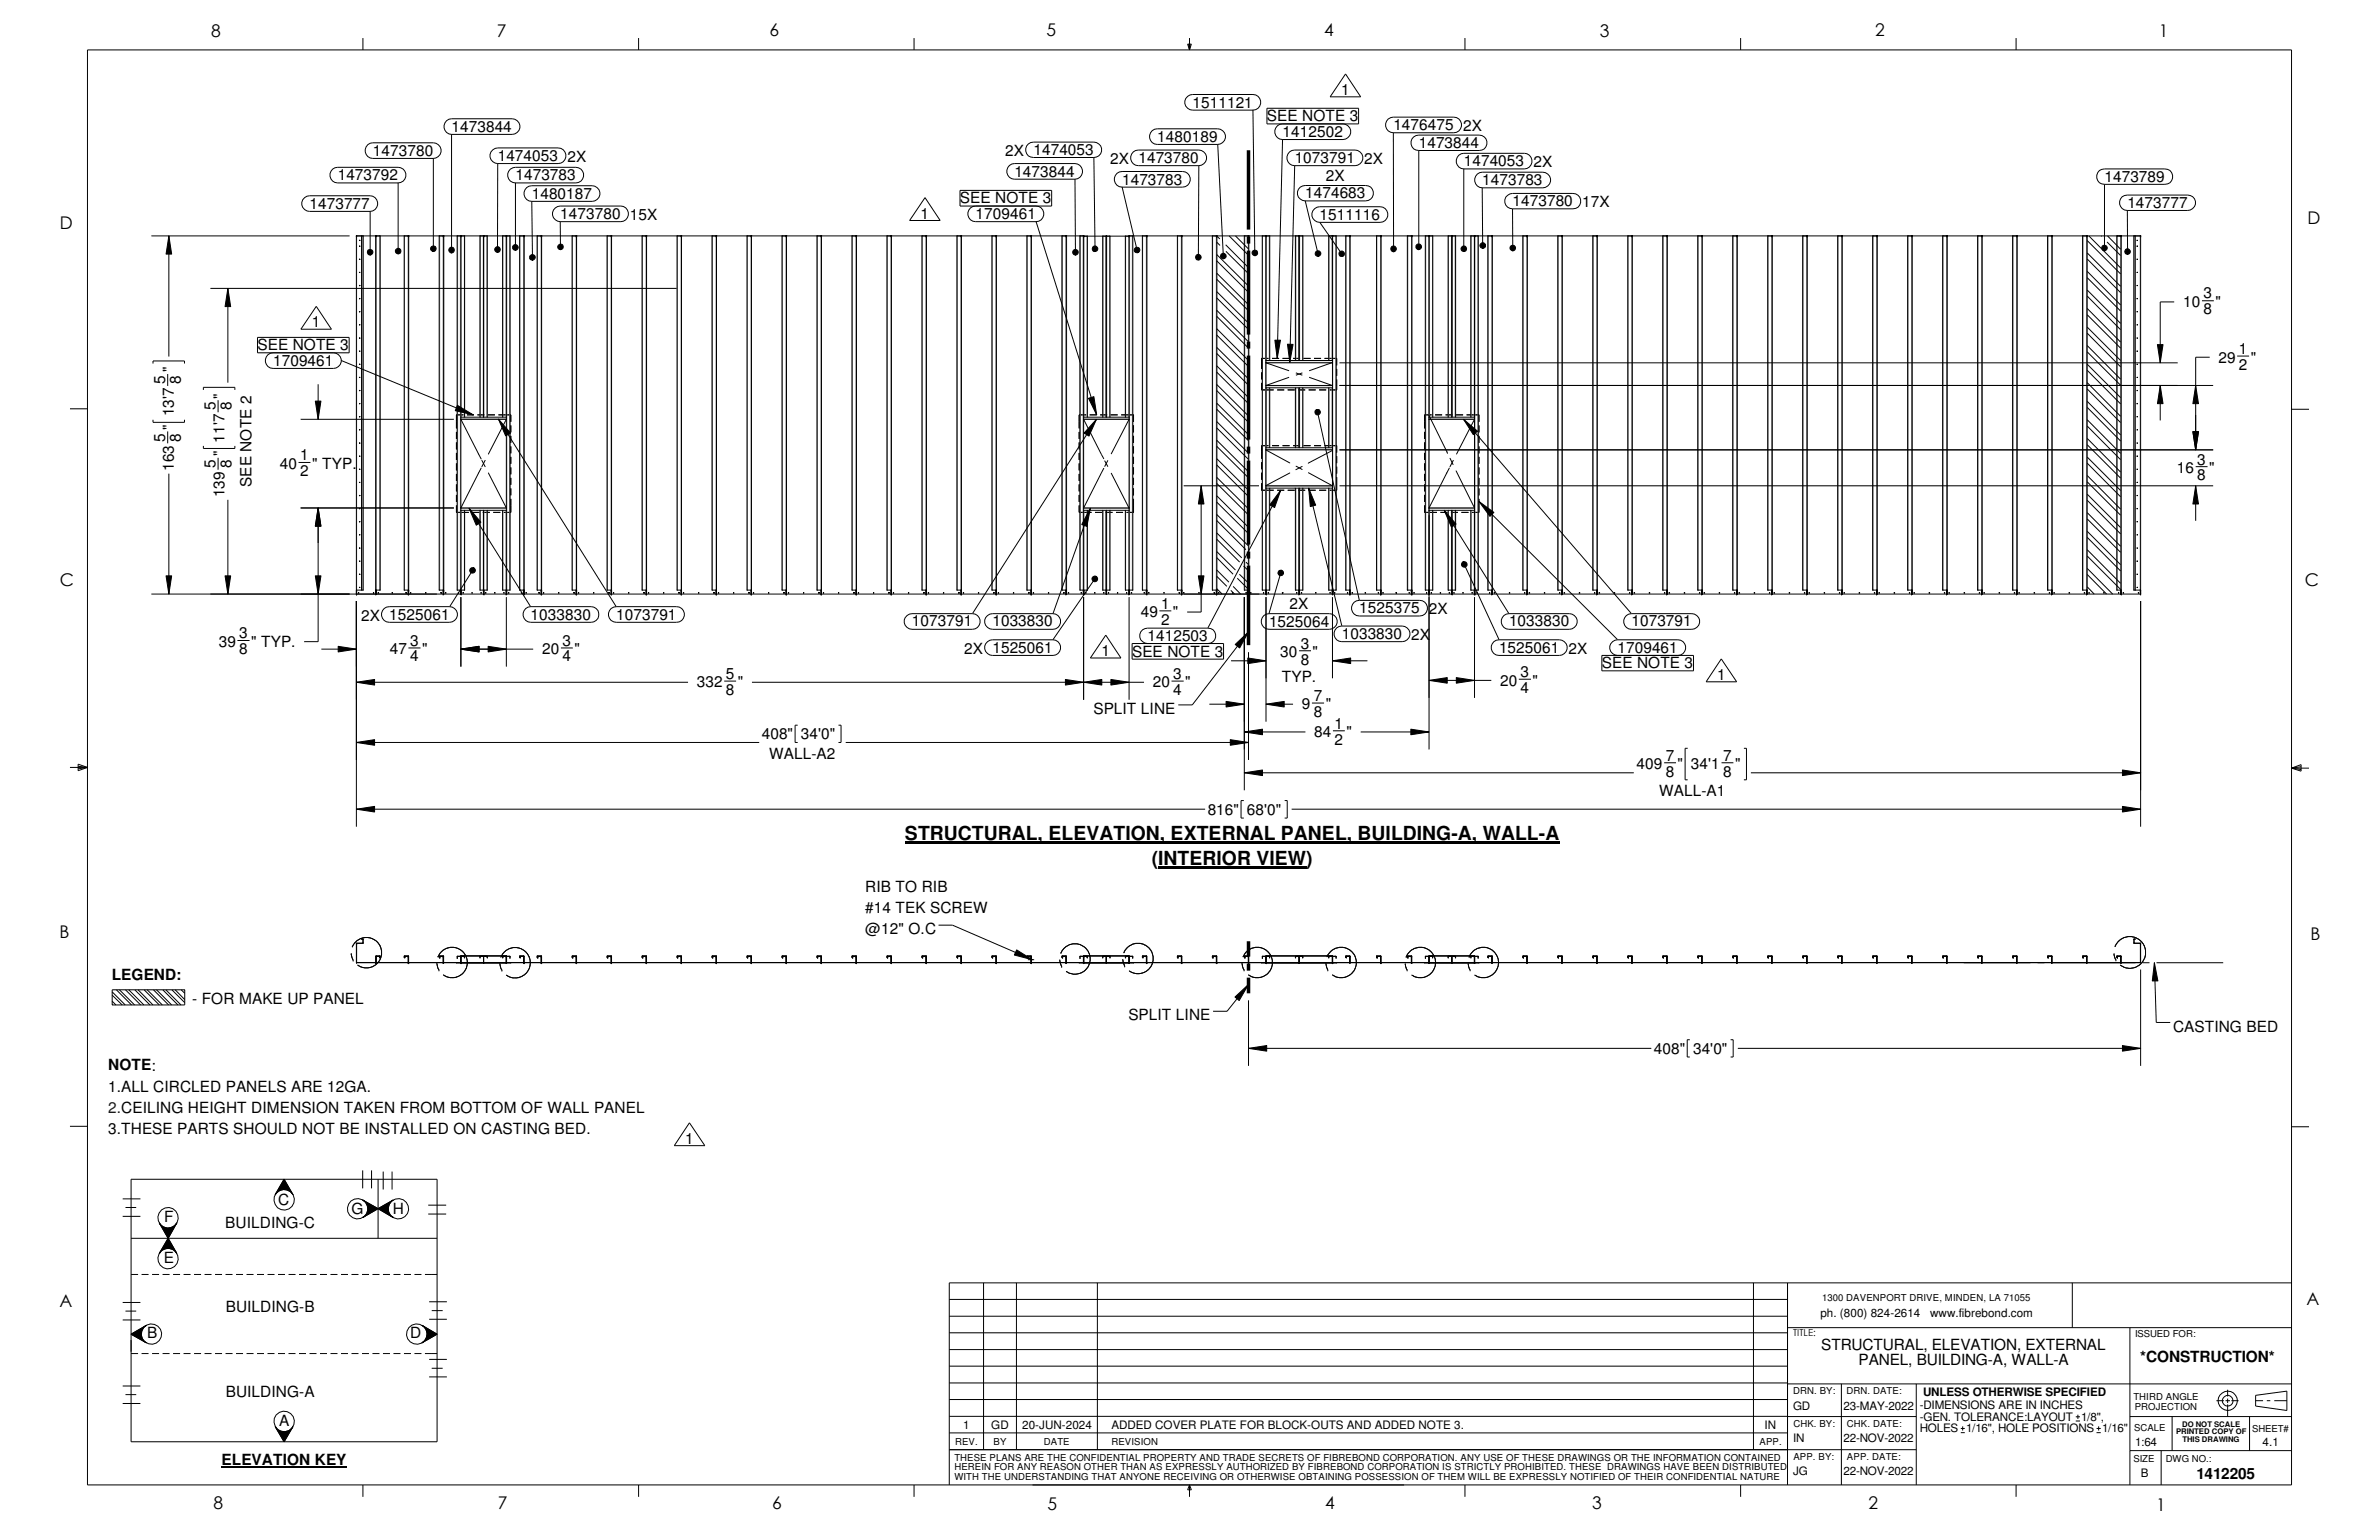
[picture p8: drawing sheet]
<svg xmlns="http://www.w3.org/2000/svg" width="432mm" height="279mm" viewBox="0 0 432 279" stroke-linecap="round" stroke-linejoin="round" font-family="sans-serif">
<defs><g id="words">
<g font-size="3.5">
<text x="164.3" y="152.4">STRUCTURAL, ELEVATION, EXTERNAL PANEL, BUILDING-A, WALL-A</text>
<text x="209" y="156.9">(INTERIOR VIEW)</text>
</g>
<g font-size="3.2">
<text x="38.3" y="6.6">8</text>
<text x="90.2" y="6.7">7</text>
<text x="139.7" y="6.5">6</text>
<text x="189.9" y="6.5">5</text>
<text x="240.4" y="6.6">4</text>
<text x="290.4" y="6.7">3</text>
<text x="340.4" y="6.5">2</text>
<text x="391.8" y="6.7">1</text>
<text x="10.9" y="41.5">D</text>
<text x="418.8" y="40.7">D</text>
<text x="10.8" y="106.3">C</text>
<text x="418.3" y="106.4">C</text>
<text x="10.8" y="170.2">B</text>
<text x="419.4" y="170.6">B</text>
<text x="10.8" y="237.2">A</text>
<text x="418.6" y="236.7">A</text>
<text x="38.8" y="273.8">8</text>
<text x="90.3" y="273.8">7</text>
<text x="140.2" y="273.8">6</text>
<text x="190.1" y="273.9">5</text>
<text x="240.5" y="273.8">4</text>
<text x="289" y="273.9">3</text>
<text x="339.1" y="273.9">2</text>
<text x="391.3" y="274.1">1</text>
</g>
<g font-size="2.8">
<text x="243.4" y="17.2">1</text>
<text x="82" y="23.9">1473844</text>
<text x="216.5" y="19.5">1511121</text>
<text x="230" y="22">SEE NOTE 3</text>
<text x="252.9" y="23.6">1476475</text>
<text x="265.6" y="23.8">2X</text>
<text x="67.7" y="28.2">1473780</text>
<text x="90.3" y="29.2">1474053</text>
<text x="103" y="29.4">2X</text>
<text x="182.5" y="28.3">2X 1474053</text>
<text x="201.5" y="29.8">2X 1473780</text>
<text x="210.1" y="25.7">1480189</text>
<text x="232.8" y="24.8">1412502</text>
<text x="235" y="29.6">1073791</text>
<text x="247.6" y="29.8">2X</text>
<text x="257.5" y="26.8">1473844</text>
<text x="61.3" y="32.7">1473792</text>
<text x="93.6" y="32.7">1473783</text>
<text x="184.1" y="32">1473844</text>
<text x="203.7" y="33.5">1473783</text>
<text x="236.9" y="36">1474683</text>
<text x="240.7" y="32.8">2X</text>
<text x="265.7" y="30.2">1474053</text>
<text x="269" y="33.6">1473783</text>
<text x="278.3" y="30.4">2X</text>
<text x="382" y="33">1473789</text>
<text x="56.2" y="37.9">1473777</text>
<text x="96.5" y="36.1">1480187</text>
<text x="101.7" y="39.7">1473780</text>
<text x="114.3" y="39.9">15X</text>
<text x="167.1" y="39.7">1</text>
<text x="174.2" y="36.9">SEE NOTE 3</text>
<text x="177.1" y="39.7">1709461</text>
<text x="239.5" y="39.9">1511116</text>
<text x="274.5" y="37.4">1473780</text>
<text x="287.2" y="37.6">17X</text>
<text x="386.1" y="37.7">1473777</text>
<text x="56.6" y="59.4">1</text>
<text x="396.2" y="55.8">10</text>
<text x="400" y="57">8</text>
<text x="400" y="54.1">3</text>
<text x="402.1" y="55.8">&quot;</text>
<text x="46.7" y="63.5">SEE NOTE 3</text>
<text x="402.7" y="65.8">29</text>
<text x="406.4" y="64.2">1</text>
<text x="408.6" y="65.8">&quot;</text>
<text x="30" y="69.7" transform="rotate(-90 30 69.7)">5</text>
<text x="31.6" y="67.6" transform="rotate(-90 31.6 67.6)">&quot;</text>
<text x="32.9" y="69.7" transform="rotate(-90 32.9 69.7)">8</text>
<text x="49.6" y="66.4">1709461</text>
<text x="406.4" y="67.1">2</text>
<text x="31.6" y="78" transform="rotate(-90 31.6 78)">&quot;</text>
<text x="31.6" y="75.6" transform="rotate(-90 31.6 75.6)">13'7</text>
<text x="39.1" y="74.5" transform="rotate(-90 39.1 74.5)">5</text>
<text x="40.7" y="72.3" transform="rotate(-90 40.7 72.3)">&quot;</text>
<text x="42" y="74.5" transform="rotate(-90 42 74.5)">8</text>
<text x="30" y="80.1" transform="rotate(-90 30 80.1)">5</text>
<text x="32.9" y="80.1" transform="rotate(-90 32.9 80.1)">8</text>
<text x="40.7" y="82.7" transform="rotate(-90 40.7 82.7)">&quot;</text>
<text x="40.7" y="80.3" transform="rotate(-90 40.7 80.3)">11'7</text>
<text x="54.5" y="83.5">1</text>
<text x="31.6" y="85.4" transform="rotate(-90 31.6 85.4)">163</text>
<text x="39.1" y="84.9" transform="rotate(-90 39.1 84.9)">5</text>
<text x="42" y="84.9" transform="rotate(-90 42 84.9)">8</text>
<text x="45.6" y="88.3" transform="rotate(-90 45.6 88.3)">SEE NOTE 2</text>
<text x="50.8" y="85.1">40</text>
<text x="54.5" y="86.4">2</text>
<text x="56.7" y="85.1">&quot; TYP.</text>
<text x="395.1" y="85.9">16</text>
<text x="398.8" y="87.2">8</text>
<text x="398.8" y="84.3">3</text>
<text x="401" y="85.9">&quot;</text>
<text x="40.7" y="90.2" transform="rotate(-90 40.7 90.2)">139</text>
<text x="65.5" y="112.6">2X 1525061</text>
<text x="96.3" y="112.4">1033830</text>
<text x="111.8" y="112.4">1073791</text>
<text x="165.5" y="113.7">1073791</text>
<text x="180.1" y="113.7">1033830</text>
<text x="207.1" y="112">49</text>
<text x="210.7" y="113.3">2</text>
<text x="210.7" y="110.4">1</text>
<text x="212.9" y="112">&quot;</text>
<text x="230.3" y="113.7">1525064</text>
<text x="234.1" y="110.5">2X</text>
<text x="246.7" y="111.3">1525375</text>
<text x="259.3" y="111.5">2X</text>
<text x="273.9" y="113.7">1033830</text>
<text x="296.1" y="113.7">1073791</text>
<text x="39.7" y="117.4">39</text>
<text x="43.4" y="115.8">3</text>
<text x="43.4" y="118.7">8</text>
<text x="45.6" y="117.4">&quot; TYP.</text>
<text x="70.7" y="118.7">47</text>
<text x="74.5" y="117.1">3</text>
<text x="76.6" y="118.7">&quot;</text>
<text x="98.4" y="118.7">20</text>
<text x="102.1" y="117.1">3</text>
<text x="104.3" y="118.7">&quot;</text>
<text x="175" y="118.6">2X 1525061</text>
<text x="199.9" y="119">1</text>
<text x="205.5" y="119.1">SEE NOTE 3</text>
<text x="208.3" y="116.3">1412503</text>
<text x="232.4" y="119.3">30</text>
<text x="236.1" y="117.7">3</text>
<text x="238.3" y="119.3">&quot;</text>
<text x="243.5" y="115.9">1033830</text>
<text x="256.2" y="116.1">2X</text>
<text x="272.1" y="118.4">1525061</text>
<text x="284.7" y="118.6">2X</text>
<text x="293.6" y="118.4">1709461</text>
<text x="74.5" y="120">4</text>
<text x="102.1" y="120">4</text>
<text x="126.5" y="124.7">332</text>
<text x="131.7" y="123.1">5</text>
<text x="133.9" y="124.7">&quot;</text>
<text x="209.3" y="124.7">20</text>
<text x="212.9" y="123.1">3</text>
<text x="215.1" y="124.7">&quot;</text>
<text x="232.7" y="123.7">TYP.</text>
<text x="236.1" y="120.6">8</text>
<text x="272.3" y="124.4">20</text>
<text x="276" y="125.7">4</text>
<text x="276" y="122.8">3</text>
<text x="278.2" y="124.4">&quot;</text>
<text x="290.7" y="121.2">SEE NOTE 3</text>
<text x="311.7" y="123.4">1</text>
<text x="131.7" y="126">8</text>
<text x="198.5" y="129.5">SPLIT LINE</text>
<text x="212.9" y="126">4</text>
<text x="236.3" y="128.7">9</text>
<text x="238.5" y="127.1">7</text>
<text x="238.5" y="130">8</text>
<text x="240.6" y="128.7">&quot;</text>
<text x="138.3" y="134.1">408&quot;</text>
<text x="139.6" y="137.8">WALL-A2</text>
<text x="145.4" y="134.1">34'0&quot;</text>
<text x="238.5" y="133.8">84</text>
<text x="242.2" y="135.1">2</text>
<text x="242.2" y="132.2">1</text>
<text x="244.4" y="133.8">&quot;</text>
<text x="297.1" y="139.6">409</text>
<text x="302.3" y="140.9">8</text>
<text x="302.3" y="138">7</text>
<text x="304.5" y="139.6">&quot;</text>
<text x="306.9" y="139.6">34'1</text>
<text x="312.8" y="138">7</text>
<text x="312.8" y="140.9">8</text>
<text x="314.9" y="139.6">&quot;</text>
<text x="219.2" y="147.8">816&quot;</text>
<text x="226.3" y="147.8">68'0&quot;</text>
<text x="301.2" y="144.5">WALL-A1</text>
<text x="157.1" y="161.8">RIB TO RIB</text>
<text x="157.1" y="165.7">#14 TEK SCREW</text>
<text x="157.1" y="169.5">@12&quot; O.C</text>
<text x="20.3" y="177.8">LEGEND:</text>
<text x="34.9" y="182.1">- FOR MAKE UP PANEL</text>
<text x="204.8" y="185.1">SPLIT LINE</text>
<text x="300.2" y="191.2">408&quot;</text>
<text x="307.3" y="191.2">34'0&quot;</text>
<text x="394.4" y="187.2">CASTING BED</text>
<text x="19.6" y="194.2">NOTE:</text>
<text x="19.6" y="198.1">1.ALL CIRCLED PANELS ARE 12GA.</text>
<text x="19.6" y="205.7">3.THESE PARTS SHOULD NOT BE INSTALLED ON CASTING BED.</text>
<text x="124.4" y="207.5">1</text>
<text x="29.8" y="221.7">F</text>
<text x="50.5" y="218.6">C</text>
<text x="63.8" y="220.3">G</text>
<text x="71.3" y="220.3">H</text>
<text x="40.9" y="222.8">BUILDING-C</text>
<text x="29.7" y="229.2">E</text>
<text x="41" y="238">BUILDING-B</text>
<text x="26.7" y="242.7">B</text>
<text x="74.5" y="242.7">D</text>
<text x="330.5" y="244.9">STRUCTURAL, ELEVATION, EXTERNAL</text>
<text x="337.4" y="247.7">PANEL, BUILDING-A, WALL-A</text>
<text x="388.5" y="247.1">*CONSTRUCTION*</text>
<text x="41" y="253.4">BUILDING-A</text>
<text x="50.7" y="258.7">A</text>
<text x="40.2" y="265.8">ELEVATION KEY</text>
<text x="398.7" y="268.4">1412205</text>
</g>
<text font-size="2.8" fill="#191924" x="19.6" y="201.9">2.CEILING HEIGHT DIMENSION TAKEN FROM BOTTOM OF WALL PANEL</text>
<g font-size="2.1">
<text x="330.4" y="239">ph. (800) 824-2614</text>
<text x="350.4" y="239">www.fibrebond.com</text>
<text x="325.5" y="255.7">GD</text>
<text x="334.6" y="255.7">23-MAY-2022</text>
<text x="348.4" y="255.7">-DIMENSIONS ARE IN INCHES</text>
<text x="348.4" y="257.8">-GEN. TOLERANCE:LAYOUT</text>
<text x="349" y="253.2">UNLESS OTHERWISE SPECIFIED</text>
<text x="377.7" y="257.8">1/8&quot;,</text>
<text x="174.8" y="259.2">1</text>
<text x="179.9" y="259.2">GD</text>
<text x="185.5" y="259.2">20-JUN-2024</text>
<text x="201.7" y="259.2">ADDED COVER PLATE FOR BLOCK-OUTS AND ADDED NOTE 3.</text>
<text x="320.3" y="259.2">IN</text>
<text x="325.5" y="261.6">IN</text>
<text x="334.6" y="261.6">22-NOV-2022</text>
<text x="348.4" y="259.9">HOLES 1/16&quot;, HOLE POSITIONS 1/16&quot;</text>
<text x="387.6" y="262.4">1:64</text>
<text x="410.7" y="262.4">4.1</text>
<text x="325.5" y="267.6">JG</text>
<text x="334.6" y="267.6">22-NOV-2022</text>
<text x="388.6" y="267.9">B</text>
</g>
<g font-size="1.7">
<text x="330.7" y="236.1">1300 DAVENPORT DRIVE, MINDEN, LA 71055</text>
<text x="325.5" y="242.4">TITLE:</text>
<text x="387.5" y="242.7">ISSUED FOR:</text>
<text x="325.5" y="252.9">DRN. BY:</text>
<text x="335.2" y="252.9">DRN. DATE:</text>
<text x="387.2" y="254">THIRD ANGLE</text>
<text x="387.5" y="255.7">PROJECTION</text>
<text x="173.4" y="262.2">REV.</text>
<text x="180.3" y="262.2">BY</text>
<text x="189.5" y="262.2">DATE</text>
<text x="201.7" y="262.2">REVISION</text>
<text x="319.4" y="262.2">APP.</text>
<text x="325.5" y="258.9">CHK. BY:</text>
<text x="335.2" y="258.9">CHK. DATE:</text>
<text x="387.3" y="259.7">SCALE</text>
<text x="408.8" y="259.8">SHEET#</text>
<text x="173.2" y="268.6">WITH THE UNDERSTANDING THAT ANYONE RECEIVING OR OTHERWISE OBTAINING POSSESSION OF THEM WILL BE EXPRESSLY NOTIFIED OF THEIR CONFIDENTIAL NATURE</text>
<text x="173.2" y="266.8">HEREIN FOR ANY REASON OTHER THAN AS EXPRESSLY AUTHORIZED BY FIBREBOND CORPORATION IS STRICTLY PROHIBITED. THESE DRAWINGS HAVE BEEN DISTRIBUTED</text>
<text x="173.2" y="265">THESE PLANS ARE THE CONFIDENTIAL PROPERTY AND TRADE SECRETS OF FIBREBOND CORPORATION. ANY USE OF THESE DRAWINGS OR THE INFORMATION CONTAINED</text>
<text x="325.5" y="264.9">APP. BY:</text>
<text x="335.2" y="264.8">APP. DATE:</text>
<text x="387.2" y="265.3">SIZE</text>
<text x="393.1" y="265.3">DWG NO.:</text>
</g>
<g font-size="1.4">
<text x="395" y="260.2">PRINTED COPY OF</text>
<text x="396.1" y="258.8">DO NOT SCALE</text>
<text x="396.2" y="261.7">THIS DRAWING</text>
</g>
</g></defs>
<g fill="none" stroke="#000" stroke-width=".18">
<path d="M15.9 9.1h400v260.3h-400zM65.9 6.9v2.2M115.9 6.9v2.2M165.9 6.9v2.2M215.6 17.5l.9-.4h10.9a1.42 1.42 0 0 1 1.4 1.5 1.42 1.42 0 0 1-1.4 1.4h-10.9a1.41 1.41 0 0 1-1.4-1 1.41 1.41 0 0 1 .5-1.5zM215.6 8h.6l-.3 1.1zM215.7 8l.2 1.1M215.9 6.9v2.2M216 8l-.1 1.1M227.4 19.9l.4 26M230 19.6h16.6v2.9h-16.6zM244.2 13.4l2.8 4.2h-5.6z"/>
<path d="M265.9 6.9v2.2M315.9 6.9v2.2M365.9 6.9v2.2M55.3 35.9l.9-.4h11a1.42 1.42 0 0 1 1.4 1.4 1.42 1.42 0 0 1-1.4 1.5h-11a1.41 1.41 0 0 1-1.3-1 1.41 1.41 0 0 1 .4-1.5zM60.4 30.7l.4-.3h.5h11a1.42 1.42 0 0 1 1.4 1.4 1.42 1.42 0 0 1-1.4 1.4h-11a1.43 1.43 0 0 1-1.3-.9 1.43 1.43 0 0 1 .4-1.6zM66.8 26.2l.8-.3h11.1a1.42 1.42 0 0 1 1.4 1.4 1.42 1.42 0 0 1-1.4 1.4h-11.1a1.43 1.43 0 0 1-1.2-.9 1.43 1.43 0 0 1 .4-1.6zM67.2 38.3v7.5M72.3 33.1v12.5M78.7 28.7v16.4M81.1 21.9l.9-.4h11a1.42 1.42 0 0 1 1.4 1.5 1.42 1.42 0 0 1-1.4 1.4h-11a1.43 1.43 0 0 1-1.3-1 1.43 1.43 0 0 1 .4-1.5zM82 24.3v21.1M89.5 27.2l.8-.4h11a1.42 1.42 0 0 1 1.4 1.5 1.42 1.42 0 0 1-1.4 1.4h-11a1.41 1.41 0 0 1-1.3-1 1.41 1.41 0 0 1 .5-1.5z"/>
<path d="M90.3 29.6v15.7M92.6 30.7l1-.3h10.9a1.42 1.42 0 0 1 1.4 1.4 1.42 1.42 0 0 1-1.4 1.4h-10.9a1.43 1.43 0 0 1-1.4-.9 1.43 1.43 0 0 1 .4-1.6zM93.6 33.1v11.8M95.6 34l.4-.2 .5-.1h11a1.42 1.42 0 0 1 1.4 1.4 1.42 1.42 0 0 1-1.4 1.4h-11a1.43 1.43 0 0 1-1.3-.9 1.43 1.43 0 0 1 .4-1.6zM96.5 36.5l.1 10.2M100.8 37.7l.9-.3h11a1.42 1.42 0 0 1 1.4 1.4 1.42 1.42 0 0 1-1.4 1.4h-11a1.41 1.41 0 0 1-1.3-.9 1.41 1.41 0 0 1 .4-1.6zM167.9 35.9l2.7 4.1h-5.5zM174.2 34.5h16.7v2.9h-16.7zM177.1 37.4a1.42 1.42 0 0 0-1.4 1.4 1.42 1.42 0 0 0 1.4 1.4h10.9a1.42 1.42 0 0 0 1.5-1.4 1.42 1.42 0 0 0-1.5-1.4M183.2 30l.9-.3h11a1.42 1.42 0 0 1 1.4 1.4 1.42 1.42 0 0 1-1.4 1.4h-11a1.43 1.43 0 0 1-1.3-.9 1.43 1.43 0 0 1 .4-1.6zM186.6 26.1l.5-.2 .5-.1h10.9a1.4 1.4 0 0 1 1.5 1.4 1.4 1.4 0 0 1-1.5 1.4h-10.9a1.39 1.39 0 0 1-1.4-.9 1.39 1.39 0 0 1 .4-1.6zM195.1 32.5l.1 13.3"/>
<path d="M198.5 28.6l.3 16.5M202.7 31.5l.5-.3 .5-.1h10.9a1.42 1.42 0 0 1 1.4 1.4 1.42 1.42 0 0 1-1.4 1.5h-10.9a1.43 1.43 0 0 1-1.4-1 1.43 1.43 0 0 1 .4-1.5zM203.7 33.9l2.7 11.4M205.7 27.6l.4-.3 .5-.1h11a1.42 1.42 0 0 1 1.4 1.4 1.42 1.42 0 0 1-1.4 1.5h-11a1.43 1.43 0 0 1-1.3-1 1.43 1.43 0 0 1 .4-1.5zM209.1 23.7l.4-.2 .6-.1h10.9a1.42 1.42 0 0 1 1.4 1.4 1.42 1.42 0 0 1-1.4 1.4h-10.9a1.43 1.43 0 0 1-1.4-.9 1.43 1.43 0 0 1 .4-1.6zM217.6 30l-.1 16.7M221 26.2l1 20.2M232.8 22.5a1.42 1.42 0 0 0-1.4 1.4 1.42 1.42 0 0 0 1.4 1.4h11a1.42 1.42 0 0 0 1.4-1.4 1.42 1.42 0 0 0-1.4-1.4M232.8 25.3l-1 39.7M234.1 27.6l.4-.3 .5-.1h11a1.42 1.42 0 0 1 1.4 1.4 1.42 1.42 0 0 1-1.4 1.5h-11a1.43 1.43 0 0 1-1.3-1 1.43 1.43 0 0 1 .4-1.5zM235 30l-.9 35.7M236 34l.9-.3h11a1.4 1.4 0 0 1 1.4 1.4 1.4 1.4 0 0 1-1.4 1.3h-11a1.4 1.4 0 0 1-1.3-.9 1.4 1.4 0 0 1 .4-1.5z"/>
<path d="M236.9 36.4l2.3 9.6M238.6 37.8l.9-.3h11a1.42 1.42 0 0 1 1.4 1.4 1.42 1.42 0 0 1-1.4 1.4h-11a1.41 1.41 0 0 1-1.3-.9 1.41 1.41 0 0 1 .4-1.6zM252 21.6l.9-.3h11a1.42 1.42 0 0 1 1.4 1.4 1.42 1.42 0 0 1-1.4 1.4h-11a1.43 1.43 0 0 1-1.3-.9 1.43 1.43 0 0 1 .4-1.6zM252.9 24v21.2M256.6 24.8l.4-.2 .5-.1h11a1.4 1.4 0 0 1 1.4 1.4 1.4 1.4 0 0 1-1.4 1.4h-11a1.39 1.39 0 0 1-1.3-.9 1.39 1.39 0 0 1 .4-1.6zM257.5 27.3v17.5M264.8 28.2l.9-.4h11a1.42 1.42 0 0 1 1.4 1.4 1.42 1.42 0 0 1-1.4 1.4h-11a1.43 1.43 0 0 1-1.3-.9 1.43 1.43 0 0 1 .4-1.5zM265.7 30.6v14.5M268.1 31.6l.9-.4h11a1.42 1.42 0 0 1 1.5 1.5 1.42 1.42 0 0 1-1.5 1.4h-11a1.43 1.43 0 0 1-1.3-1 1.43 1.43 0 0 1 .4-1.5zM269 34l.1 10.5M273.3 35.8l.8-.6 .4-.1h11a1.4 1.4 0 0 1 1.4 1.4 1.4 1.4 0 0 1-1.4 1.4h-11a1.4 1.4 0 0 1-1.2-2.1zM274.5 37.9l.1 7.1"/>
<path d="M381 30.9l1-.3h10.9a1.4 1.4 0 0 1 1.5 1.4 1.4 1.4 0 0 1-1.5 1.4h-10.9a1.42 1.42 0 0 1-1.4-.9 1.42 1.42 0 0 1 .4-1.6zM382 33.4v11.6M385.2 35.7l.9-.3h11a1.4 1.4 0 0 1 1.4 1.4 1.4 1.4 0 0 1-1.4 1.4h-11a1.43 1.43 0 0 1-1.3-.9 1.43 1.43 0 0 1 .4-1.6zM386.1 38.1l.1 7.5M27.5 42.8h36M30.6 42.8l.6 3.3h-1.1zM30.6 42.8v21.9M38.2 52.3h84.6M41.4 52.3l.5 3.3h-1zM41.4 52.3v17.1M57.4 55.6l2.8 4.1h-5.6zM64.7 42.8h.1"/>
<path d="M64.7 42.8v65M64.7 42.8h132M65.2 58.9l.1 .1zM65.2 56.6l.1-.1zM65.2 54.2l.1-.1zM65.2 47h.1zM65.2 44.7l.1-.1zM65.2 51.8l.1 .1zM65.2 49.4h.1zM65.3 43.6h.1M65.6 42.8v64.3M65.9 42.8v64.3h-1.2"/>
<path d="M66.8 45.4a.52 .52 0 0 1 .8 .1 .52 .52 0 0 1-.4 .8v-.5v.5a.54 .54 0 0 1-.4-.9zM68.2 42.8h.1M68.2 42.8v65M69 42.8v64.3h-.8M71.8 45.3a.51 .51 0 0 1 .9 0 .51 .51 0 0 1-.4 .8v-.5v.5a.51 .51 0 0 1-.5-.8zM73.4 42.8v64.3h.8M74.1 42.8h.1M74.2 42.8h.1M74.2 42.8v65M78.3 44.7a.51 .51 0 0 1 .8 .2 .51 .51 0 0 1-.4 .7v-.5v.5h-.2a.49 .49 0 0 1-.2-.9zM79.7 42.8v64.3h.8M80.4 42.8h.1"/>
<path d="M80.5 42.8h.1M80.5 42.8v65M81.6 45l.1-.1h.5l.3 .5a.5 .5 0 0 1-.5 .5v-.5v.5l-.4-.2a.47 .47 0 0 1 0-.7zM83 42.8v64.3h1.3v-14.5M83.7 42.8l-.1 65M83.7 42.8h.1M84.3 42.8v32.9M87.1 42.8v32.9M87.8 42.8v32.9M87.8 42.8h.1M88.4 42.8v32.9M90 44.9a.49 .49 0 0 1 .8 .2 .49 .49 0 0 1-.5 .7v-.5v.5a.48 .48 0 0 1-.5-.3 .48 .48 0 0 1 .2-.6z"/>
<path d="M91.2 42.8v32.9M91.9 42.8h.1M91.9 42.8v65M92.6 42.8v64.3h-1.4v-14.5M93.2 44.5a.51 .51 0 0 1 .8 .2 .51 .51 0 0 1-.4 .7v-.5v.5h-.3l-.3-.3zM94.3 42.8v64.3h.8M95.1 42.8h.1M95.1 42.8v65M96.1 46.5a.52 .52 0 0 1 .9-.1 .52 .52 0 0 1-.4 .8v-.5v.5h-.2l-.3-.3zM97.5 42.8v64.3h.8M98.2 42.8h.1M98.3 42.8h.1"/>
<path d="M98.3 42.8v65M101.4 44.4a.5 .5 0 0 1 .8 .2 .5 .5 0 0 1-.5 .7v-.5v.5a.48 .48 0 0 1-.4-.3 .48 .48 0 0 1 .1-.6zM101.7 40.2v4.6M103.8 42.8v64.3h.8M104.6 42.8h.1M104.6 42.8v65M110.2 42.8v64.3h.8M110.9 42.8h.1M111 42.8h.1M111 42.8v65M116.5 42.8v64.3h.8M117.3 42.8h.1"/>
<path d="M117.3 42.8v65M122.9 42.8v64.3h.8M123.6 42.8h.1M123.7 42.8h.1M123.7 42.8v65M129.2 42.8v64.3h.8M130 42.8h.1M130 42.8v65M135.6 42.8v64.3h.8M136.3 42.8h.1M136.4 42.8h.1M136.4 42.8v65"/>
<path d="M141.9 42.8v64.3h.8M142.7 42.8h.1M142.7 42.8v65M148.3 42.8v64.3h.8M149 42.8h.1M149.1 42.8h.1M149.1 42.8v65M154.6 42.8v64.3h.8M155.4 42.8h.1M155.4 42.8v65M161 42.8v64.3h.8M161.7 42.8h.1"/>
<path d="M161.8 42.8h.1M161.8 42.8v65M167.3 42.8v64.3h.8M168.1 42.8h.1M168.1 42.8v65M173.7 42.8v64.3h.8M174.4 42.8h.1M174.5 42.8h.1M174.5 42.8v65M180 42.8v64.3h.8M180.8 42.8h.1M180.8 42.8v65"/>
<path d="M186.4 42.8v64.3h.8M187.1 42.8h.1M187.2 42.8h.1M187.2 42.8v65M188 40.2l11.1 35.1h-1.3M192.7 42.8v64.3h.8M193.5 42.8h.1M193.5 42.8v65M194.8 45.4a.51 .51 0 0 1 .9 .2 .51 .51 0 0 1-.5 .7v-.5v.5a.51 .51 0 0 1-.5-.3 .51 .51 0 0 1 .1-.6zM196 42.8v64.3h1.4v-14.5M196.7 42.8l-.1 65M196.7 42.8h8.3"/>
<path d="M196.7 42.8h.1M197.4 42.8v32.9M198.4 44.8a.51 .51 0 0 1 .8 .1 .51 .51 0 0 1-.4 .7v-.5v.5a.51 .51 0 0 1-.5-.3 .51 .51 0 0 1 .1-.5zM200.2 42.8v32.9M200.8 42.8v32.9M201.5 42.8v32.9M204.3 42.8v32.9M204.9 42.8h.1M205.6 42.8v64.3h-1.3v-14.5M206 45.1a.51 .51 0 0 1 .8-.1 .51 .51 0 0 1-.3 .8l-.1-.5 .1 .5a.49 .49 0 0 1-.6-.1 .49 .49 0 0 1 .1-.6zM207.3 42.8v64.3h.9M208.2 42.8h.1"/>
<path d="M208.2 42.8v65M213.7 42.8v64.3h.8M214.4 42.8h.1M214.5 42.8h.1M214.5 42.8v65M217.1 46.3a.51 .51 0 0 1 .9 .1 .51 .51 0 0 1-.5 .8v-.5v.5a.51 .51 0 0 1-.5-.3 .51 .51 0 0 1 .1-.6zM220 42.8v64.3h.9M220.8 42.8h.1M220.9 42.8h.1M220.9 42.8v65M220.9 57.4l5.7 5.7M220.9 54.1l5.7 5.6"/>
<path d="M220.9 50.7l5.7 5.6M220.9 47.3l5.7 5.7M220.9 43.9l.5 .6M220.9 59.6l5.7 5.8M220.9 56.3l5.7 5.7M220.9 52.9l5.7 5.7M220.9 49.6l5.7 5.6M220.9 46.2l5.7 5.7M220.9 42.8l.5 .5M221.7 46.1a.51 .51 0 0 1 .8 .1 .51 .51 0 0 1-.4 .7l-.1-.5 .1 .5a.5 .5 0 0 1-.5-.2 .5 .5 0 0 1 .1-.6zM222.5 44.4l4.1 4.1M222.5 45.6l4.1 4"/>
<path d="M223.1 42.8l3.5 3.5M224.2 42.8l2.4 2.3M225.8 42.8v64.3h.9M226.5 42.8l.1 .1M226.6 42.8h.1M226.7 42.8h.1M226.7 42.8v65M227.4 45.5a.51 .51 0 0 1 .8 .2 .51 .51 0 0 1-.4 .7v-.5v.5h-.2a.51 .51 0 0 1-.2-.9zM229.1 42.8v64.3h1.4v-18.5M229.8 42.8v23M229.8 42.8h.1M230.5 42.8v22.6"/>
<path d="M235.1 42.8v22.6M235.8 42.8h.1M235.8 42.8v22.6M236.5 42.8v22.6M238.8 45.7a.5 .5 0 0 1 .8 0 .5 .5 0 0 1-.2 .8l-.2-.5 .2 .5a.49 .49 0 0 1-.6-.2 .49 .49 0 0 1 0-.6zM239.5 40.3l4 5.8M241.2 42.8v22.6M241.9 42.8v23M241.9 42.8h.1M242.5 42.8v64.3h-1.3v-18.5M243.1 45.8a.5 .5 0 0 1 .7-.1 .5 .5 0 0 1 0 .7l-.3-.3 .3 .3-.2 .1a.51 .51 0 0 1-.5-.2 .51 .51 0 0 1 0-.5zM244.3 42.8v64.3h.8v.7"/>
<path d="M244.9 42.8h.1M245 42.8v65M245.1 42.8h.1M249.9 42.8v64.3h.8M250.6 42.8h.1M250.7 42.8h.1M250.7 42.8v65M252.6 44.8l.1-.1h.5l.1 .1a.52 .52 0 0 1 .1 .5 .52 .52 0 0 1-.5 .4v-.5v.5a.54 .54 0 0 1-.3-.9zM255.4 42.8v64.3h.9v.7M256.2 42.8h.1M256.2 42.8v65M256.3 42.8h.1"/>
<path d="M257.1 44.4l.6-.1a.53 .53 0 0 1 .3 .6 .53 .53 0 0 1-.5 .4v-.5v.5l-.5-.3zM258.7 42.8v64.3h1.4v-14.5M259.3 42.8h.1M259.4 42.8v93.2M260.1 42.8v32.9M262.8 42.8v32.9M263.5 42.8v32.9M263.6 42.8h.1M264.2 42.8v32.9M265.3 44.8a.49 .49 0 0 1 .8 .2 .49 .49 0 0 1-.4 .6v-.5v.5a.48 .48 0 0 1-.5-.3 .48 .48 0 0 1 .1-.5zM267 42.8v32.9M267.6 42.8h.1"/>
<path d="M267.6 42.8v65M267.7 42.8h.1M268.3 42.8v64.3h-1.3v-14.5M268.8 44.2a.5 .5 0 0 1 .8 .2v.3l-.4 .3-.1-.5 .1 .5a.49 .49 0 0 1-.5-.2 .49 .49 0 0 1 .1-.6zM270 42.8v64.3h.8M270.8 42.8h.1M270.8 42.8v65M274.2 44.6a.51 .51 0 0 1 .9 .2 .51 .51 0 0 1-.5 .7v-.5v.5h-.2a.49 .49 0 0 1-.2-.9zM276.4 42.8v64.3h.8M277.1 42.8h.1M277.2 42.8h.1M277.2 42.8v65"/>
<path d="M282.7 42.8v64.3h.8M283.5 42.8h.1M283.5 42.8v65M289.1 42.8v64.3h.8M289.8 42.8h.1M289.9 42.8h.1M289.9 42.8v65M295.4 42.8v64.3h.8M296.2 42.8h.1M296.2 42.8v65M301.8 42.8v64.3h.8M302.5 42.8h.1"/>
<path d="M302.6 42.8h.1M302.6 42.8v65M308.1 42.8v64.3h.8M308.9 42.8h.1M308.9 42.8v65M314.5 42.8v64.3h.8M315.2 42.8h.1M315.3 42.8h.1M315.3 42.8v65M320.8 42.8v64.3h.8M321.6 42.8h.1M321.6 42.8v65"/>
<path d="M327.2 42.8v64.3h.8M327.9 42.8h.1M328 42.8h.1M328 42.8v65M333.5 42.8v64.3h.8M334.3 42.8h.1M334.3 42.8v65M339.9 42.8v64.3h.8M340.6 42.8h.1M340.7 42.8h.1M340.7 42.8v65M346.2 42.8v64.3h.8"/>
<path d="M347 42.8h.1M347 42.8v65M352.6 42.8v64.3h.8M353.3 42.8h.1M353.4 42.8h.1M353.4 42.8v65M358.9 42.8v64.3h.8M359.7 42.8h.1M359.7 42.8v65M365.3 42.8v64.3h.8M366 42.8h.1M366.1 42.8h.1"/>
<path d="M366.1 42.8v65M371.6 42.8v64.3h.8M372.4 42.8h.1M372.4 42.8v65M378 42.8v64.3h.8M378.7 42.8h.1M378.8 42.8h.1M378.8 42.8v65M378.8 57.1l6.1 6.1M378.8 53.7l6.1 6.1M378.8 50.4l6.1 6M378.8 47l6.1 6.1"/>
<path d="M378.8 43.6l6.1 6.1M378.8 59.4l6.1 6M378.8 56l6.1 6.1M378.8 52.6l6.1 6.1M378.8 49.2l6.1 6.1M378.8 45.9l6.1 6M379.1 42.8l5.8 5.8M381.4 42.8l.1 .1M381.6 44.6a.52 .52 0 0 1 .8 .2 .52 .52 0 0 1-.4 .7v-.5v.5a.54 .54 0 0 1-.4-.9zM382.4 43.9l2.5 2.5M382.5 42.8l2.4 2.4M384.2 42.8v64.3h.8v.7"/>
<path d="M384.8 42.8l.1 .2M385 42.8v65M385 42.8h.1M385.8 45.3a.51 .51 0 0 1 .8 .1 .51 .51 0 0 1-.4 .7v-.5v.5a.51 .51 0 0 1-.5-.3 .51 .51 0 0 1 .1-.5zM387.3 42.8v64.3h1.2M387.6 42.8v64.3M387.9 56.6h.1M387.9 51.8h.1M387.9 49.4h.1M387.9 43.6h.1M387.9 54.1v.1zM387.9 47v.1z"/>
<path d="M387.9 58.9v.1zM387.9 44.6v.1zM388.5 42.8h.1M388.5 42.8v65M388.6 42.8h-183.7v65M394.6 54.8h-2.5v11M399.7 54.6h2.1M12.7 74.2h3.2M27.8 66v-.5h5.7v.5M27.8 76.2v.4h5.7v-.4M30.4 67.9v2.1M30.4 78.3v2.1"/>
<path d="M36.9 70.7v-.4h5.7v.4M39.6 72.6v2.2M46.7 61.2h16.7v2.8h-16.7zM49.6 64a1.42 1.42 0 0 0-1.4 1.4 1.42 1.42 0 0 0 1.4 1.4h10.9a1.42 1.42 0 0 0 1.5-1.4 1.42 1.42 0 0 0-1.5-1.4M54.6 76.1h27.8M57.2 72.8h1.1l-.6 3.3zM57.7 69.7v6.4M61.9 65.4l24 9.9M65.2 78h.1zM65.2 75.6h.1zM65.2 73.2l.1 .1zM65.2 70.8l.1 .1z"/>
<path d="M65.2 68.5h.1zM65.2 66.1h.1zM65.2 63.7h.1zM65.2 61.3l.1 .1zM82.8 78.4v1.2M83 73.5l2.9 1.8-3.3-.8zM83.7 76v.1M83.7 76.1h8.2M83.7 75.7h8.2M83.7 76.1l3.6 7.2M84.1 75.3h-1.3v2.4M84.8 75.3h1.2"/>
<path d="M86.7 75.3h1.2M88.6 75.3h1.2M90.5 76l2.2 2.6-.9 .5zM90.5 75.3h2.3M90.5 76l21.3 34.1M91.9 76v.1M91.9 76.1l-3.3 6.3M92.7 75.3v1.2M92.7 77.2v1.2M92.7 79.1v1.2M195.9 78.4v1.2M196.7 76v.1"/>
<path d="M196.7 76.1h8.2M196.7 75.7h8.2M196.7 76.1l3.7 7.2M197.1 75.3h-1.2v2.4M197.6 72.3l.9-.3 .6 3.3zM199 76.1l-1.3 3-.9-.5zM199 76.1l-22.5 35.2M199.7 75.3h1.3M201.6 75.3h1.3M203.5 75.3h2.3M204.9 76v.1M204.9 76.1l-3.2 6.3"/>
<path d="M205.7 75.3v1.2M205.7 77.2v1.2M205.7 79.1v1.2M220.9 77.6l5.7 5.7M220.9 74.3l5.7 5.6M220.9 70.9l5.7 5.7M220.9 67.5l5.7 5.7M220.9 64.1l5.7 5.7M220.9 60.8l5.7 5.7M220.9 79.9l5.7 5.7M220.9 76.5l5.7 5.7M220.9 73.2l5.7 5.6"/>
<path d="M220.9 69.8l5.7 5.6M220.9 66.4l5.7 5.7M220.9 63l5.7 5.7M229 67.6v1.2M229 69.5v1.2h2.2M229.8 69.9l12.1 .1M229.8 69.9v.1M229.8 65.8v42M229.8 65.8h12.1M229.8 65.4h12.1M229.8 70.4h12.1M229.8 65.8l4.2 1.5"/>
<path d="M230.3 65h-1.3v1.9M230.5 70.4v10.8M230.9 65h1.3M231.4 61.7h1l-.6 3.3zM231.8 70.7h1.3M232.8 65h1.3M233.7 62.4l1 .1-.6 3.2zM233.7 70.7h1.3M234 68.5l-4.2 1.4M234.7 65h1.3M235.1 70.4v10.8M235.2 67.6l1.2 .5"/>
<path d="M235.6 70.7h1.3M235.8 70.4v10.8M236.4 67.6l-1.2 .5M236.5 70.4v10.8M236.6 65h1.3M237.5 70.7h1.3M237.6 68.5l4.2 1.4M238.5 65h1.3M238.7 74.5l.4-.2v.5v-.5a.5 .5 0 0 1 .5 .5 .5 .5 0 0 1-.6 .5 .5 .5 0 0 1-.3-.8zM239.1 74.8l7.6 34.1M239.4 70.7h1.3M240.4 65h2.3"/>
<path d="M241.2 70.4v10.8M241.3 70.7h1.4M241.8 65.8l-4.2 1.5M241.9 65.8v42M242.6 65v1.3M242.6 66.9v1.3M242.6 68.8v1.9M243.1 65.8h152.2M243.1 69.9h158.6M258.6 78.4v1.2M259.3 75.3l3.4 7M259.4 76v.1"/>
<path d="M259.4 76.1h8.2M259.4 75.7h8.2M259.8 75.3h-1.2v2.4M260.5 75.3h1.2M262.4 75.3h1.3M264.3 75.3h1.3M265.6 76.1l2.6 2.1-.8 .7zM265.6 76.1l30.5 35.2M266.2 75.3h2.3M267.6 76v.1M267.6 76.1l-3.2 6.3M268.4 75.3v1.2"/>
<path d="M268.4 77.2v1.2M268.4 79.1v1.2M378.8 77.3l6.1 6.1M378.8 73.9l6.1 6.1M378.8 70.6l6.1 6.1M378.8 67.2l6.1 6.1M378.8 63.8l6.1 6.1M378.8 60.5l6.1 6M378.8 79.5l6.1 6.1M378.8 76.2l6.1 6.1M378.8 72.8l6.1 6.1M378.8 69.4l6.1 6.1"/>
<path d="M378.8 66.1l6.1 6M378.8 62.7l6.1 6.1M387.9 78h.1M387.9 75.6h.1M387.9 73.2v.1zM387.9 70.8v.1zM387.9 68.5h.1M387.9 66.1h.1M387.9 63.7v.1zM387.9 61.3h.1M391.6 62.5h1l-.5 3.3zM392.1 69.9l.5 3.3h-1z"/>
<path d="M392.1 69.9v6.4M398 78.3h1l-.5 3.3zM398.5 69.9l.5 3.3h-1zM401.1 64.8h-2.6v16.8M406.1 64.6h2.1M415.9 74.3h3.2M30.6 85.9v21.9M36.9 80.9v.5h5.7v-.5M39.6 83.1v2.1M41.4 90.7v17.1M54.2 83.9h2.1M54.6 92.2h27.8"/>
<path d="M57.7 92.2l.6 3.3h-1.1zM57.7 92.2v24.2h-2.5M65.2 94.7h.1zM65.2 92.3h.1zM65.2 89.9l.1 .1zM65.2 87.5h.1zM65.2 85.1l.1 .1zM65.2 82.8h.1zM65.2 80.3l.1 .1zM65.2 97l.1 .1zM65.2 99.4l.1 .1zM82.8 80.3v1.2"/>
<path d="M82.8 82.2v1.2M82.8 84.1v1.2M82.8 86v1.2M82.8 87.9v1.3M82.8 89.8v1.3M82.8 91.7v1.3h2.3M83.7 92.2h.1M83.7 92.2h8.2M83.7 92.6h8.2M85.1 92.2l2.2 2.5-.9 .6zM85.1 92.2l11.2 17.9M85.7 93h1.3"/>
<path d="M87.1 92.6v14.5h1.3v-14.5M87.3 84.9l-3.6 7.3M87.5 83.5l.6 1.2M87.6 93h1.3M87.8 92.6v15.2M88.1 83.5l-.6 1.2M88.6 85.8l3.3 6.4M89.5 93h1.3M91.4 93h1.4M91.9 92.2h.1M92.7 81v1.3M92.7 82.9v1.3"/>
<path d="M92.7 84.8v1.3M92.7 86.7v1.3M92.7 88.6v1.3M92.7 90.5v2.5M195.9 80.3v1.2M195.9 82.2v1.2M195.9 84.1v1.2M195.9 86v1.2M195.9 87.9v1.3M195.9 89.8v1.3M195.9 91.7v1.3h2.2M196.7 92.2h.1"/>
<path d="M196.7 92.6h8.2M197.9 92.2l-.6 3.3-1-.3zM197.9 92.2l-6.8 19.1M198.8 93h1.2M200.2 92.6v14.5h1.3v-14.5M200.4 84.9l-3.7 7.3M200.5 83.6l.6 1.1M200.7 93h1.2M200.8 92.6v15.2M201.1 83.5l-.6 1.2M201.7 85.8l3.2 6.4h-8.2M202.6 93h1.2"/>
<path d="M204.5 93h1.3M205.7 81v1.3M205.7 82.9v1.3M205.7 84.8v1.3M205.7 86.7v1.3M205.7 88.6v1.3M205.7 90.5v2.5M214.8 88.1h13.7M218 88.1l.5 3.3h-1zM218 88.1v22.9h-2.5M220.9 97.8l4.1 4.2M220.9 94.4l5.2 5.3"/>
<path d="M220.9 91.1l5.7 5.7M220.9 87.7l5.7 5.7M220.9 84.4l5.7 5.6M220.9 81l5.7 5.7M220.9 96.7l4.5 4.5M220.9 93.3l5.7 5.7M220.9 90l5.7 5.6M220.9 86.6l5.7 5.7M220.9 83.2l5.7 5.7M229 83.9v1.2M229 85.8v1.2M229 87.7v1.2h2.2"/>
<path d="M229.7 81.6l4.4 2.4M229.8 81.2h12.1M229.8 88.6h12.1M230.3 80.9h-1.3v2.3M230.9 80.9h1.3M231.8 88.9h1.3M232.5 88.9l-1.1 3.2-.9-.5zM232.5 88.9l-13.3 25M232.8 80.9h1.3M233.7 88.9h1.3M234.1 85.8l-4.3 2.3M234.7 80.9h1.3"/>
<path d="M235.1 88.6v18.5h1.4v-18.5M235.2 84.6l1.1 .6M235.6 88.9h1.3M235.8 88.6v19.2M236.3 84.6l-1.1 .6M236.6 80.9h1.3M237.5 85.8l4.4 2.3M237.5 88.6l1.3 3.1-1 .2zM237.5 88.9h1.3M237.5 88.6l6 24.9M238.5 80.9h1.3M239.4 88.9h1.3"/>
<path d="M240.4 80.9h2.3M241.3 88.9h1.4M241.8 81.7l-4.4 2.3M241.9 81.6h-12.1M241.9 88.1l-12.1 .1M241.9 88.1v.1M242.6 80.9v1.2M242.6 82.8v1.2M242.6 84.7v1.2M242.6 86.6v2.3M243.1 81.6h158.6M243.1 88.1h158.6"/>
<path d="M258.6 80.3v1.2M258.6 82.2v1.2M258.6 84.1v1.2M258.6 86v1.2M258.6 87.9v1.3M258.6 89.8v1.3M258.6 91.7v1.3h2.2M259.4 92.2h.1M259.4 92.2h8.2M259.4 92.6h8.2M261.5 93h1.2M262.1 92.6l2.2 2.5-.9 .5z"/>
<path d="M262.1 92.6l11.8 18.7M262.8 92.6v14.5h1.4v-14.5M263.1 84.9l-3.7 7.3M263.2 83.1l.5 1.2M263.4 93h1.2M263.5 92.6v15.2M263.8 83.5l-.6 1.2M264.3 85.4l3.3 6.8M265.3 93h1.2M267.2 93h1.3M267.6 92.2h.1M268.4 91l2.7 2-.7 .7z"/>
<path d="M268.4 81v1.3M268.4 82.9v1.3M268.4 84.8v1.3M268.4 86.7v1.3M268.4 88.6v1.3M268.4 90.5v2.5M268.4 91l25.2 25M378.8 97.5l6.1 6.1M378.8 94.1l6.1 6.1M378.8 90.8l6.1 6.1M378.8 87.4l6.1 6.1M378.8 84l6.1 6.1"/>
<path d="M378.8 80.7l6.1 6M378.8 99.7l6.1 6.1M378.8 96.4l6.1 6M378.8 93l6.1 6.1M378.8 89.7l6.1 6M378.8 86.3l6.1 6.1M378.8 82.9l6.1 6.1M387.9 99.4h.1M387.9 97v.1zM387.9 94.7h.1M387.9 92.2v.1zM387.9 89.9h.1"/>
<path d="M387.9 87.5h.1M387.9 85.1v.1zM387.9 82.7v.1zM387.9 80.3v.1zM398.5 88.1l.5 3.3h-1zM398.5 88.1v6.4M398.5 84.7h2.2M27.5 107.8h361M30.1 104.5h1.1l-.6 3.3zM40.9 104.5h1l-.5 3.3zM43.1 116.2h2.2M57.2 104.5h1.1l-.6 3.3z"/>
<path d="M58.3 117.8h6.4M61.4 117.3l3.3 .5-3.3 .5zM64.7 107.8h.1M64.7 109.1v40.9M65.1 107.5l.1 .1zM65.2 106.6h.1zM65.2 104.2h.1zM65.2 101.8l.1 .1zM67.8 107.5l.1 .1zM68.2 107.8h.1M68.2 107.1h.1M68.3 107.1v.7"/>
<path d="M68.6 107.6h.1zM69.7 110.4l.4-.2 .6-.1h10.9a1.42 1.42 0 0 1 1.4 1.4 1.42 1.42 0 0 1-1.4 1.4h-10.9a1.43 1.43 0 0 1-1.4-.9 1.43 1.43 0 0 1 .4-1.6zM71.2 107.5v.1zM73.7 107.5l.1 .1zM74.1 107.8h.1M74.1 107.1v.7M74.1 117.6h2.2M74.2 107.8h.1M74.2 107.1h.1M74.5 107.5l.1 .1zM77.3 107.5v.1zM80 107.5l.1 .1z"/>
<path d="M80.4 107.8h.1M80.4 107.1v.7M80.5 107.1h.1M80.9 107.6h.1zM83.2 107.5l.1 .1zM83.7 117.8l3.3-.5v1zM83.7 108.3v12.6M83.7 117.8h13.1M83.7 107.8h.1M83.7 107.1v.7M84 107.5l.1 .1zM85.3 103.2l.3-.2h.4l-.2 .5 .2-.5a.5 .5 0 0 1 .2 .7 .5 .5 0 0 1-.7 .2 .5 .5 0 0 1-.2-.7z"/>
<path d="M85.7 107.5l.1 .1zM85.8 103.5l-4.2 6.6M87.3 107.5l.1 .1zM87.8 107.1v.7M87.8 107.8h.1M88.1 107.5l.1 .1zM88.6 117.3l3.3 .5-3.3 .5zM89.8 107.5l.1 .1zM91.4 107.5l.1 .1zM91.9 107.8h.1M91.9 107.1v.7M91.9 108.3v12.6"/>
<path d="M92.3 107.6h.1zM94.6 107.5l.1 .1zM95 107.1v.7M95.1 107.1v.7M95.1 107.8h.1M95.1 107.1h.1M95.4 110.4l.9-.3h11a1.42 1.42 0 0 1 1.4 1.4 1.42 1.42 0 0 1-1.4 1.4h-11a1.43 1.43 0 0 1-1.3-.9 1.43 1.43 0 0 1 .4-1.6zM95.5 107.5v.1zM97.8 107.5l.1 .1zM98.2 107.8h.1M98.2 107.1v.7M98.3 107.1v.7"/>
<path d="M98.3 107.8h.1M98.3 107.1h.1M98.6 107.5l.1 .1zM101.4 107.5l.1 .1zM101.8 117.6h2.2M104.1 107.5l.2 .1zM104.6 107.8h.1M104.6 107.1v.7M104.6 107.1h.1M105 107.5l.1 .1zM107.7 107.5l.1 .1zM110.5 107.5l.1 .1z"/>
<path d="M110.9 107.8h.1M110.9 110.4l.9-.3h11a1.42 1.42 0 0 1 1.4 1.4 1.42 1.42 0 0 1-1.4 1.4h-11a1.43 1.43 0 0 1-1.3-.9 1.43 1.43 0 0 1 .4-1.6zM110.9 107.1v.7M111 107.1v.7M111 107.8h.1M111 107.1h.1M111.3 107.5l.1 .1zM114.1 107.5l.1 .1zM116.8 107.5l.2 .1zM117.3 107.8h.1M117.3 107.1v.7M117.3 107.1h.1"/>
<path d="M117.7 107.5l.1 .1zM120.4 107.5l.1 .1zM123.2 107.5l.1 .1zM123.6 107.8h.1M123.6 107.1v.7M123.7 107.1v.7M123.7 107.8h.1M123.7 107.1h.1M124 107.5l.1 .1zM126.8 107.5l.1 .1zM129.5 107.5l.2 .1zM130 107.8h.1"/>
<path d="M130 107.1v.7M130 107.1h.1M130.4 107.5l.1 .1zM133.1 107.5l.1 .1zM135.9 107.5l.1 .1zM136.3 107.8h.1M136.3 107.1v.7M136.4 107.1v.7M136.4 107.8h.1M136.4 107.1h.1M136.7 107.5l.1 .1zM139.5 107.5l.1 .1z"/>
<path d="M142.2 107.5l.2 .1zM142.7 107.8h.1M142.7 107.1v.7M142.7 107.1h.1M143.1 107.5l.1 .1zM145.8 107.5l.1 .1zM148.6 107.5l.1 .1zM149 107.8h.1M149 107.1v.7M149.1 107.1v.7M149.1 107.8h.1M149.1 107.1h.1"/>
<path d="M149.4 107.5l.1 .1zM152.2 107.5l.1 .1zM154.9 107.5l.2 .1zM155.4 107.8h.1M155.4 107.1v.7M155.4 107.1h.1M155.8 107.5l.1 .1zM158.5 107.5l.1 .1zM161.3 107.5l.1 .1zM161.7 107.8h.1M161.7 107.1v.7M161.8 107.1v.7"/>
<path d="M161.8 107.8h.1M161.8 107.1h.1M162.1 107.5l.1 .1zM164.6 111.7l.9-.4h11a1.42 1.42 0 0 1 1.4 1.5 1.42 1.42 0 0 1-1.4 1.4h-11a1.41 1.41 0 0 1-1.3-1 1.41 1.41 0 0 1 .4-1.5zM164.9 107.5l.1 .1zM167.6 107.5l.2 .1zM168.1 107.8h.1M168.1 107.1v.7M168.1 107.1h.1M168.5 107.5l.1 .1zM171.2 107.5l.1 .1zM174 107.5l.1 .1z"/>
<path d="M174.4 107.8h.1M174.4 107.1v.7M174.5 107.1v.7M174.5 107.8h.1M174.5 107.1h.1M174.8 107.5l.1 .1zM177.6 107.5l.1 .1zM179.2 111.7l.9-.4h11a1.42 1.42 0 0 1 1.4 1.5 1.42 1.42 0 0 1-1.4 1.4h-11a1.41 1.41 0 0 1-1.3-1 1.41 1.41 0 0 1 .4-1.5zM179.2 116.4l.9-.3h11a1.42 1.42 0 0 1 1.4 1.4 1.42 1.42 0 0 1-1.4 1.4h-11a1.41 1.41 0 0 1-1.3-.9 1.41 1.41 0 0 1 .4-1.6zM180.3 107.5l.2 .1zM180.8 107.8h.1M180.8 107.1v.7"/>
<path d="M180.8 107.1h.1M181.2 107.5l.1 .1zM183.9 107.5l.1 .1zM186.7 107.5l.1 .1zM187.1 107.8h.1M187.1 107.1v.7M187.2 107.8h.1M187.2 107.1h.1M187.5 107.5l.1 .1zM190.3 107.5l.1 .1zM193 107.5l.2 .1zM193.5 107.8h.1"/>
<path d="M193.5 107.1v.7M193.5 107.1h.1M193.9 107.6h.1zM196.2 107.5l.1 .1zM196.7 108.3v18.7M196.7 107.8h.1M196.7 107.1v.7M197.1 107.5v.1zM198.3 104.7a.52 .52 0 0 1 .7-.1l-.3 .4 .3-.4a.52 .52 0 0 1 .1 .7 .52 .52 0 0 1-.7 .2 .52 .52 0 0 1-.1-.8zM198.7 107.6h.1zM198.7 105l-7.6 11M200.3 107.5l.1 .1z"/>
<path d="M200.7 115.2l2.8 4.2h-5.6zM200.8 107.1v.7M201.2 107.5l.1 .1zM202.8 107.5l.1 .1zM204.5 107.5l.1 .1zM204.9 107.8h.1M204.9 107.1v.7M204.9 108.3v18.7M205 107.1v.7M205.3 107.6h.1zM205.5 116.8h16.6v2.8h-16.6zM207.6 107.5l.1 .1z"/>
<path d="M208.1 107.1v.7M208.2 107.8h.1M208.2 107.1h.1M208.5 107.5l.1 .1zM210.4 110.8h2.2M211.2 107.5l.1 .1zM214 107.5l.1 .1zM214.4 107.8h.1M214.4 107.1v.7M214.5 107.1v.7M214.5 107.8h.1M214.5 107.1h.1"/>
<path d="M214.8 107.5l.1 .1zM217.5 104.5h1l-.5 3.3zM217.6 107.5l.1 .1zM219.2 114a1.4 1.4 0 0 1 1.5 1.4 1.4 1.4 0 0 1-1.5 1.4M219.2 114h-10.9a1.4 1.4 0 0 0-1.4 1.4 1.4 1.4 0 0 0 1.4 1.4M220.3 107.5l.2 .1zM220.8 107.8h.1M220.8 107.1v.7M220.9 107.8h.1M220.9 107.1h.1M220.9 104.6l1.8 1.8M220.9 101.2l2.9 3"/>
<path d="M220.9 106.8l.9 1M220.9 103.4l2.2 2.2M220.9 100.1l3.3 3.3M221.2 107.5l.1 .1zM223.4 107.1l.7 .7M223.4 119.9h6.4M223.7 107.5l.1 .1zM223.8 106.4l1.4 1.4M224.2 116.9l2.4-2.3-1.6 3zM224.6 104.9l2 2M225 104.2l1.6 1.5M225.7 102.7l.9 .8"/>
<path d="M225.8 108.3v35.1M226.1 107.5l.1 .1zM226.1 102l.5 .4M226.5 119.4l3.3 .5-3.3 .5zM226.6 107.8h.1M226.6 107.1v.7M226.6 118.3v19.6M226.6 114.6l-10.2 13.3h-2.5M226.7 107.8h.1M226.7 107.1h.1M227 107.6h.1zM229.3 107.5l.1 .1z"/>
<path d="M229.4 111.7l.4-.3 .5-.1h11a1.42 1.42 0 0 1 1.4 1.5 1.42 1.42 0 0 1-1.4 1.4h-11a1.43 1.43 0 0 1-1.3-1 1.43 1.43 0 0 1 .4-1.5zM229.7 107.1v.7M229.8 108.3v22.6M229.8 107.8h.1M229.8 107.1v.7M230.2 107.5l.1 .1zM232.1 103.6l.5-.1-.1 .5 .1-.5a.5 .5 0 0 1 .3 .6 .5 .5 0 0 1-.7 .3 .5 .5 0 0 1-.1-.8zM232.5 104l-2.2 7.3M232.7 107.5l.2 .1zM235.3 107.6h.2zM235.8 107.8h.1M235.8 118.1h2.2"/>
<path d="M235.8 107.1v.7M236.2 107.6h.1zM238.8 107.5l.1 .1zM241.4 107.5l.1 .1zM241.8 107.1v.7M241.9 119.9l3.3-.5v1zM241.9 108.3v14.8M241.9 119.9h6.3M241.9 107.8h.1M241.9 107.1v.7M242.2 107.5l.1 .1zM242.6 113.9l.4-.2 .5-.1h11a1.42 1.42 0 0 1 1.4 1.4 1.42 1.42 0 0 1-1.4 1.4h-11a1.43 1.43 0 0 1-1.3-.9 1.43 1.43 0 0 1 .4-1.6z"/>
<path d="M244.6 107.5v.1zM244.9 107.8h.1M244.9 107.1v.7M245 107.1v.7M245.1 107.8h.1M245.4 107.5l.1 .1zM245.8 109.3l.4-.3 .5-.1h11a1.42 1.42 0 0 1 1.4 1.4 1.42 1.42 0 0 1-1.4 1.5h-11a1.43 1.43 0 0 1-1.3-1 1.43 1.43 0 0 1 .4-1.5zM247.8 107.5l.1 .1zM250.1 107.5l.1 .1zM250.6 107.8h.1M250.6 107.1v.7M250.7 107.8h.1"/>
<path d="M250.7 107.1h.1M251 107.5l.1 .1zM253.4 107.5v.1zM255.7 107.6h.2zM256.2 107.8h.1M256.2 107.1v.7M256.3 107.8h.1M256.6 107.5l.1 .1zM258.9 107.5l.1 .1zM259.3 107.8h.1M259.3 107.1v.7M259.4 107.1v.7"/>
<path d="M259.8 107.5v.1zM261.4 107.5l.1 .1zM263.1 107.5v.1zM263.5 107.1v.7M263.6 107.8h.1M263.9 107.6h.1zM265.4 102.1l.2-.2 .2 .5-.2-.5a.51 .51 0 0 1 .7 .5 .51 .51 0 0 1-.7 .5 .51 .51 0 0 1-.2-.8zM265.5 107.5l.1 .1zM265.8 102.4l6.3 13.6M267.2 107.5l.1 .1zM267.6 107.8h.1M267.6 107.1v.7"/>
<path d="M267.6 108.3v18.3M267.7 107.1v.7M267.7 107.8h.1M268.1 107.5v.1zM270.3 107.5l.1 .1zM270.8 107.8h.1M270.8 107.1v.7M270.8 107.1h.1M271.1 116.4l.5-.2 .5-.1h10.9a1.42 1.42 0 0 1 1.5 1.4 1.42 1.42 0 0 1-1.5 1.4h-10.9a1.43 1.43 0 0 1-1.3-.9 1.43 1.43 0 0 1 .3-1.6zM271.2 107.5l.1 .1zM273 111.7l.9-.4h11a1.42 1.42 0 0 1 1.4 1.5 1.42 1.42 0 0 1-1.4 1.4h-11a1.43 1.43 0 0 1-1.3-1 1.43 1.43 0 0 1 .4-1.5zM273.9 107.6h.2z"/>
<path d="M276.7 107.6h.1zM277.1 107.8h.1M277.1 107.1v.7M277.2 107.1v.7M277.2 107.1h.1M277.6 107.5v.1zM280.3 107.6h.1zM283 107.6h.2zM283.5 107.8h.1M283.5 107.1v.7M283.5 107.1h.1M283.9 107.5l.1 .1z"/>
<path d="M286.6 107.6h.2zM289.4 107.6h.1zM289.8 107.8h.1M289.8 107.1v.7M289.9 107.1v.7M289.9 107.1h.1M290.3 107.5v.1zM290.7 118.9h16.7v2.8h-16.7zM293 107.6h.1zM293.6 118.9a1.42 1.42 0 0 1-1.4-1.4 1.42 1.42 0 0 1 1.4-1.4h10.9a1.42 1.42 0 0 1 1.5 1.4 1.42 1.42 0 0 1-1.5 1.4M295.2 111.7l.9-.4h11a1.42 1.42 0 0 1 1.4 1.5 1.42 1.42 0 0 1-1.4 1.4h-11a1.43 1.43 0 0 1-1.3-1 1.43 1.43 0 0 1 .4-1.5zM295.7 107.6h.2z"/>
<path d="M296.2 107.8h.1M296.2 107.1v.7M296.2 107.1h.1M296.6 107.5l.1 .1zM299.3 107.6h.2zM302.1 107.6h.1zM302.5 107.8h.1M302.5 107.1v.7M302.6 107.1v.7M302.6 107.1h.1M303 107.5v.1zM305.7 107.6h.1z"/>
<path d="M308.4 107.6h.2zM308.9 107.8h.1M308.9 107.1v.7M308.9 107.1h.1M309.3 107.5l.1 .1zM312 107.6h.2zM312.4 119.5l2.8 4.2h-5.5zM314.8 107.6h.1zM315.2 107.8h.1M315.2 107.1v.7M315.3 107.1v.7M315.3 107.1h.1"/>
<path d="M315.7 107.5v.1zM318.4 107.6h.1zM321.1 107.6h.2zM321.6 107.8h.1M321.6 107.1v.7M321.6 107.1h.1M322 107.5l.1 .1zM324.7 107.6h.2zM327.5 107.6h.1zM327.9 107.8h.1M327.9 107.1v.7M328 107.1h.1"/>
<path d="M328.4 107.5v.1zM331.1 107.6h.1zM333.8 107.6h.2zM334.3 107.8h.1M334.3 107.1v.7M334.3 107.1h.1M334.7 107.5l.1 .1zM337.4 107.6h.2zM340.2 107.6h.1zM340.6 107.8h.1M340.6 107.1v.7M340.7 107.1v.7"/>
<path d="M340.7 107.1h.1M341.1 107.5v.1zM343.8 107.6h.1zM346.5 107.6h.2zM347 107.8h.1M347 107.1v.7M347 107.1h.1M347.4 107.5l.1 .1zM350.1 107.6h.2zM352.9 107.6h.1zM353.3 107.8h.1M353.3 107.1v.7"/>
<path d="M353.4 107.1v.7M353.4 107.1h.1M353.8 107.5v.1zM356.5 107.6h.1zM359.2 107.6h.2zM359.7 107.8h.1M359.7 107.1v.7M359.7 107.1h.1M360.1 107.5l.1 .1zM362.8 107.6h.2zM365.6 107.6h.1zM366 107.8h.1"/>
<path d="M366 107.1v.7M366.1 107.1v.7M366.1 107.1h.1M366.5 107.5v.1zM369.2 107.6h.1zM371.9 107.6h.2zM372.4 107.8h.1M372.4 107.1v.7M372.4 107.1h.1M372.8 107.5l.1 .1zM375.5 107.6h.2zM378.3 107.6h.1z"/>
<path d="M378.7 107.8h.1M378.7 107.1v.7M378.8 107.1v.7M378.8 107.1h.1M378.8 107.6l.2 .2M378.8 104.2l3.6 3.6M378.8 100.9l6.1 6M378.8 106.5l1.3 1.3M378.8 103.1l4.7 4.7M379.2 107.5v.1zM381.8 107.5l.1 .1zM384.5 107.5l.1 .1z"/>
<path d="M384.9 107.1v.7M385 107.8h.1M385.4 107.5v.1zM387.9 106.6h.1M387.9 101.8v.1zM387.9 104.2h.1M388.1 107.5l.1 .1zM388.5 107.1v.7M388.5 107.8h.1M388.5 109.1v40.9M12.7 139.2h3.2M14.2 139l1.7 .2"/>
<path d="M14.2 138.6l1.7 .6-1.7 .6zM15.9 139.2l-1.7 .3M64.7 134.7l3.3-.5v1zM64.7 123.8l3.3-.5v1zM64.7 134.7h73.1M64.7 123.8h60.2M131.4 123.6h2.2M136.5 123.8h71.1M144.8 131.6h-.5v3.1h.5M152.2 131.6h.5v3.1h-.5M153.5 134.7h73.1M193.4 123.3l3.3 .5-3.3 .5z"/>
<path d="M196.7 123.8l3.3-.5v1zM201.6 123.3l3.3 .5-3.3 .5zM212.6 123.6h2.2M219.5 127.8h6.3M222.5 127.3l3.3 .5-3.3 .5zM223.3 134.2l3.3 .5-3.3 .5zM225.8 132.8l3.4-.5v1zM225.8 132.8h11.1M229.8 127.8l3.3-.5v1zM229.8 127.8h4.9M238.1 127.6h2.2M241.9 132.6h2.2"/>
<path d="M247 132.8h12.4M256.1 132.3l3.3 .5-3.3 .5zM259.4 123.4l3.3-.5v1.1zM259.4 123.4h11.3M264.3 122.9l3.3 .5-3.3 .6zM275.7 123.2h2.2M302 138.4h2.2M306.3 135.8h-.4v5.7h.4M312.5 138.4h2.1M316.5 135.8h.5v5.7h-.5M385.2 139.7l3.3 .5-3.3 .5zM415.9 139.4l1.8-.7v1.2z"/>
<path d="M415.9 139.4l1.8 .2M415.9 139.4h3.2M417.7 139.1l-1.8 .3M64.7 146.8l3.3-.5v1zM64.7 146.8h154M225.8 145.2h-.5v3.2h.5M225.8 140.2l3.4-.5v1zM225.8 140.2h70.7M233.2 145.2h.4v3.2h-.4M234.4 146.8h154.1M317.8 140.2h70.7M385.2 146.3l3.3 .5-3.3 .5z"/>
<path d="M20.4 179.6h13.1v2.7h-13.1zM20.4 180l2.3 2.3M21.1 179.6l2.8 2.7M21.7 179.6l2.7 2.7M22.8 179.6l2.7 2.7M23.4 179.6l2.7 2.7M24.5 179.6l2.7 2.7M25.1 179.6l2.7 2.7M26.2 179.6l2.7 2.7M26.7 179.6l2.8 2.7M27.9 179.6l2.7 2.7M28.4 179.6l2.8 2.7"/>
<path d="M29.5 179.6l2.8 2.7M30.1 179.6l2.8 2.7M31.2 179.6l2.3 2.3M31.8 179.6l1.7 1.8M32.9 179.6l.6 .6M33.4 179.6l.1 .1M63.8 173l.3 1.2M63.9 171.8l.5-.8 1.1-.7 .7-.2 1.2 .2a2.54 2.54 0 0 1 1.7 1.7l.2 1.2-.3 .7M64 174h.1M64.1 174.2h.1M64.7 174.6l3.5 .1M64.7 171.1h1.2v-.7l-.3-.1h.3v.9z"/>
<path d="M64.7 171.2v3.4M64.7 174.6h.1M64.7 171.2h.1M64.7 174.6h3.5M68.2 174.6h.1M68.2 174.7h.1M68.2 174.6l.1 .1M68.2 174.6v.1M68.2 174.6v-1.1h.8v.2v-.3l-.8 .1v1.2M68.3 174.6h.1M68.3 173.5h-.1M68.9 173.5h.1"/>
<path d="M68.9 173.5v.3v-.3M68.9 173.5h-.6v1.2M69 173.9l-.8 1.1-.9 .5-1.4 .1-1-.5M69 173.9h.1M73.4 173.5v.2v-.3l.8 .1v1.2M73.4 173.5h.1M73.4 173.5h.7v1.1M73.5 173.5h.1M73.5 173.5l-.1 .3 .1-.3M73.5 173.5h.6M74.1 174.6h.1M74.1 173.5h.1"/>
<path d="M74.1 173.5v1.1M74.1 174.6l-5.8 .1M74.1 174.6l.1 .1M74.2 174.6h.1M74.2 174.7h.1M79.3 174.8l.4 1.2M79.5 173.6a3.1 3.1 0 0 1 2.2-1.7h.7a2.77 2.77 0 0 1 2.1 3.9l-.7 1-1 .5h-1.4l-.9-.4M79.7 176h.1M79.8 173.4l.7 .1h-.7l-.1 .2zM79.8 173.5h.1M79.8 173.5v.3v-.3M79.8 173.5h.6"/>
<path d="M80.4 174.6h.1M80.4 173.5h.1M80.4 173.5v1.1M80.5 174.6v.1M80.5 174.6l-6.3 .1M80.5 173.5v1.2M80.5 174.6h.1M81.2 172h.1M81.3 177.3h.1M82.8 174.7h9.9M83 173.5h.7zM83 173.9h.1"/>
<path d="M83 173.6v.3M83.6 174.6h.1M83.7 174.6v.1M83.7 173.5h.6v.3v-.3M83.7 174.6l-.1 .1M83.7 173.5h8.2M83.7 174.7v-1.3h8.2v1.3M83.7 174.6h.1M83.7 174.7h.1M83.7 173.5h.1M83.7 173.5h.6M83.7 173.5v1.2"/>
<path d="M84.3 173.5h.1M87.1 173.5h.7M87.1 173.5h1.3M87.1 173.5l.1 .3M87.8 174.6l-.1 .1M87.8 174.6h.1M87.8 173.5h.6M87.8 173.5v1.1M88.4 173.5l.1 .3M90.7 174.8l.4 1.2M90.9 173.7a2.82 2.82 0 0 1 1.9-1.7l1-.1a2.77 2.77 0 0 1 2.2 4l-.8 .9-.9 .5-1.3 .1-1.1-.5M91.1 176h.1"/>
<path d="M91.3 173.5l-.1 .3v-.3h.7M91.3 173.5h.1M91.3 173.5h.6M91.9 174.6h.1M91.9 173.5h.1M91.9 173.5v1.1M91.9 174.6v.1M91.9 173.6l.7-.1v.3l-.1-.3h-.6v1.1M92.8 177.3h.1M94.4 173.7l-.1-.3 .8 .1v1.2M94.4 173.5h.1M94.4 173.5v.3v-.3h.6v1.1"/>
<path d="M94.4 173.5h.7v1.1M94.5 173.5l-.1 .1M95 173.5l.1 .1M95 174.6h.1M95.1 174.6v.1M95.1 174.6l-14.6 .1M95.1 174.6h.1M95.1 174.7h.1M97.5 173.5h.8v1.2M97.5 173.7h.1M97.5 173.5v.2M97.5 173.5h.1"/>
<path d="M97.5 173.5h.8v1.1M97.6 173.5v.3v-.3M97.6 173.5h.1M97.6 173.5h.6M98.2 174.6h.1M98.2 173.5h.1M98.2 173.5v1.1M98.3 174.6l-3.2 .1M98.3 174.6h.1M98.3 174.6v.1M98.3 174.7h.1M103.8 173.5h.8v1.2"/>
<path d="M103.8 173.7h.1M103.8 173.5v.2M103.9 173.5h.1M103.9 173.5h.7v1.1M104 173.5l-.1 .3 .1-.3M104 173.5h.1M104 173.5h.6M104.6 174.6h.1M104.6 173.5h.1M104.6 173.5v1.1M104.6 174.6l-6.3 .1M104.6 174.6v.1"/>
<path d="M104.6 174.7h.1M110.2 173.5v.2v-.3l.8 .1v1.2M110.2 173.5h.1M110.2 173.5h.8v1.1M110.3 173.5h.1M110.3 173.5v.3v-.3M110.3 173.5h.6M110.9 174.6h.1M110.9 173.5h.1M110.9 173.5v1.1M111 174.6l-6.4 .1M111 174.6h.1"/>
<path d="M111 174.6v.1M111 174.7h.1M116.6 173.5l-.1 .2v-.3l.8 .1v1.2M116.6 173.5h.1M116.6 173.5h.7v1.1M116.7 173.5h.1M116.7 173.5l-.1 .3 .1-.3M116.7 173.5h.6M117.3 174.6h.1M117.3 173.5h.1M117.3 173.5v1.1M117.3 174.6v.1"/>
<path d="M117.3 174.6l-6.3 .1M117.3 174.7h.1M122.9 173.5v.2v-.3l.8 .1v1.2M122.9 173.5h.1M122.9 173.5h.8v1.1M123 173.5v.3v-.3M123 173.5h.1M123 173.5h.6M123.6 174.6h.1M123.6 173.5h.1M123.6 173.5v1.1M123.7 174.6v.1"/>
<path d="M123.7 174.6l-6.4 .1M123.7 174.6h.1M123.7 174.7h.1M129.3 173.5l-.1 .2v-.3l.8 .1v1.2M129.3 173.5h.1M129.3 173.5h.7v1.1M129.4 173.5h.1M129.4 173.5l-.1 .3 .1-.3M129.4 173.5h.6M130 174.6h.1M130 173.5h.1M130 173.5v1.1"/>
<path d="M130 174.6v.1M130 174.6l-6.3 .1M130 174.7h.1M135.6 173.5v.2v-.3l.8 .1v1.2M135.6 173.5h.1M135.6 173.5h.8v1.1M135.7 173.5v.3v-.3M135.7 173.5h.1M135.7 173.5h.6M136.3 174.6h.1M136.3 173.5h.1M136.3 173.5v1.1"/>
<path d="M136.4 174.6v.1M136.4 174.6l-6.4 .1M136.4 174.6h.1M136.4 174.7h.1M142 173.5l-.1 .2v-.3l.8 .1v1.2M142 173.5h.1M142 173.5h.7v1.1M142.1 173.5l-.1 .3 .1-.3M142.1 173.5h.1M142.1 173.5h.6M142.7 174.6h.1M142.7 173.5h.1"/>
<path d="M142.7 173.5v1.1M142.7 174.6l-6.3 .1M142.7 174.6v.1M142.7 174.7h.1M148.3 173.5v.2v-.3l.8 .1v1.2M148.3 173.5h.1M148.3 173.5h.8v1.1M148.4 173.5h.1M148.4 173.5v.3v-.3M148.4 173.5h.6M149 174.6h.1M149 173.5h.1"/>
<path d="M149 173.5v1.1M149.1 174.6l-6.4 .1M149.1 174.6h.1M149.1 174.6v.1M149.1 174.7h.1M154.7 173.5l-.1 .2v-.3l.8 .1v1.2M154.7 173.5h.1M154.7 173.5h.7v1.1M154.8 173.5h.1M154.8 173.5l-.1 .3 .1-.3M154.8 173.5h.6M155.4 174.6h.1"/>
<path d="M155.4 173.5h.1M155.4 173.5v1.1M155.4 174.6l-6.3 .1M155.4 174.6v.1M155.4 174.7h.1M161 173.5v.2v-.3l.8 .1v1.2M161 173.5h.1M161 173.5h.8v1.1M161.1 173.5h.1M161.1 173.5v.3v-.3M161.1 173.5h.6M161.7 174.6h.1"/>
<path d="M161.7 173.5h.1M161.7 173.5v1.1M161.8 174.6l-6.4 .1M161.8 174.6h.1M161.8 174.6v.1M161.8 174.7h.1M167.4 173.5l-.1 .2v-.3l.8 .1v1.2M167.4 173.5h.1M167.4 173.5h.7v1.1M167.5 173.5h.1M167.5 173.5l-.1 .3 .1-.3M167.5 173.5h.6"/>
<path d="M168.1 174.6h.1M168.1 173.5h.1M168.1 173.5v1.1M168.1 174.6v.1M168.1 174.6l-6.3 .1M168.1 174.7h.1M170.3 167.9h2.6l14.5 6.2M173.7 173.5v.2v-.3l.8 .1v1.2M173.7 173.5h.1M173.7 173.5h.8v1.1M173.8 173.5h.1M173.8 173.5v.3v-.3"/>
<path d="M173.8 173.5h.6M174.4 174.6h.1M174.4 173.5h.1M174.4 173.5v1.1M174.5 174.6v.1M174.5 174.6l-6.4 .1M174.5 174.6h.1M174.5 174.7h.1M180.1 173.5l-.1 .2v-.3l.8 .1v1.2M180.1 173.5h.1M180.1 173.5h.7v1.1M180.2 173.5l-.1 .3 .1-.3"/>
<path d="M180.2 173.5h.1M180.2 173.5h.6M180.8 174.6h.1M180.8 173.5h.1M180.8 173.5v1.1M180.8 174.6l-6.3 .1M180.8 174.6v.1M180.8 174.7h.1M184.5 172.3l2.9 1.8-3.3-.8zM186.4 173.5v.2v-.3l.8 .1M186.4 173.5h.1M186.4 173.5h.8"/>
<path d="M186.5 173.5h.1M186.5 173.5v.3v-.3M186.5 173.5h.6M186.6 174.1h1.1M187.1 174.6h.1M187.1 173.5h.1M187.1 173.5v1.1M187.2 174.6v.1M187.2 174.6l-6.4 .1M187.2 173.5v1.2M187.2 174.6h.1M187.2 174.7h.1"/>
<path d="M192.4 174.2l.3 1.1M192.5 172.9l.7-.9 1-.6 .5-.2 1.3 .2a3 3 0 0 1 1.7 1.7l.2 .6-.2 1.1a2.76 2.76 0 0 1-1.1 1.5l-1 .4h-.8l-.7-.1-.6-.4M192.6 175v.1M192.7 175.3h.1M192.8 173.8h.1M192.8 173.5v.3M192.9 173.5h-.1M192.9 173.5h.1M192.9 173.5h.6M193.5 174.6h.1M193.5 173.5h.1M193.5 174.6v.1"/>
<path d="M193.5 173.5h-.7l-.1 .2 .1-.3 .7 .1v1.2M193.5 174.6l-6.3 .1M193.5 173.5v1.1M195.9 174.7h9.8M196 173.5l.7 .1zM196 173.9h.1M196 173.6v.3M196.6 174.6h.1M196.7 174.6v.1M196.7 173.5h.7v.3l-.1-.3M196.7 174.6l-.1 .1M196.7 173.5h8.2"/>
<path d="M196.7 174.7v-1.3h8.2v1.3M196.7 174.6h.1M196.7 174.7h.1M196.7 173.5h.1M196.7 173.5h.6M196.7 173.5v1.2M197.3 173.5h.1M200.2 173.5h.6M200.2 173.5h1.3M200.2 173.5v.3M200.8 173.5h.7M200.8 174.6l-.1 .1"/>
<path d="M200.8 174.6h.1M200.8 173.5v1.1M201.5 173.5v.3M203.8 174.1l.3 1.2M204 172.8l.6-.9 .8-.5 .7-.2h1a2.68 2.68 0 0 1 2.2 2.3v.8l-.2 .7-.4 .7-.7 .5-.9 .4-.8 .1-.6-.2-.7-.4M204.1 175.3h.1M204.3 173.5h.1M204.3 173.5v.3v-.3h.6M204.3 173.5h.6M204.9 174.6h.1M204.9 173.5h.1M204.9 173.5v1.1"/>
<path d="M204.9 174.6v.1M204.9 173.6l.7-.1v.3v-.3h-.6l-.1 1.1M205 174.6h.1M207.3 173.5h.9v1.2M207.3 173.7h.1M207.3 173.5v.2M207.4 173.5h.1M207.4 173.5h.7v1.1M207.5 173.5l-.1 .3 .1-.3h.6v1.1M208 173.5l.1 .1M208.1 174.6h.1M208.1 174.6l-14.6 .1"/>
<path d="M208.1 174.6l.1 .1M208.2 174.6h.1M208.2 174.7h.1M213.7 173.5v.2v-.3l.8 .1v1.2M213.7 173.5h.1M213.7 173.5h.8v1.1M213.8 173.5h.1M213.8 173.5v.3v-.3M213.8 173.5h.6M214.4 174.6h.1M214.4 173.5h.1M214.4 173.5v1.1"/>
<path d="M214.5 174.6v.1M214.5 174.6l-6.3 .1M214.5 174.6h.1M214.5 174.7h.1M220.1 173.5l-.1 .2v-.3l.9 .1v1.2M220.1 173.5h.1M220.1 173.5h.7v1.1M220.2 173.5l-.1 .3 .1-.3M220.2 173.5h.1M220.2 173.5h.6M220.8 174.6h.1M220.8 173.5h.1"/>
<path d="M220.8 173.5v1.1M220.8 174.6l.1 .1M220.8 174.6l-6.3 .1M220.9 174.6h.1M220.9 174.7h.1M225.4 174.8l.4 1.2M225.6 173.6l.5-.8 .7-.5 1-.4h.7a2.9 2.9 0 0 1 2.4 2.3v.9l-.2 .7-.4 .7-.8 .5M225.8 176h.1M226 173.5h.1M226 173.5l-.1 .3 .1-.3M226 173.5h.6M226.6 174.6h.1"/>
<path d="M226.6 173.5h.1M226.6 173.5v1.1M226.6 174.6l-5.7 .1M226.6 174.6l.1 .1M226.6 174.6v-1.1h-.7l-.1 .2 .1-.3 .8 .1v1.2M226.6 176.9l.7 .3 .5 .2 1-.1 .6-.2M226.6 178.6l-3.9 4.9h-2.5M226.7 174.6h.1M226.7 174.7h.1M229 174.7h13.6M229.5 177l-.1 .1M229.7 174.6h.1"/>
<path d="M229.8 174.6v.1M229.8 173.5h.6l.1 .3-.1-.3h-.6M229.8 174.6l-.1 .1M229.8 174.6h.1M229.8 173.6l-.7-.1v.4l.1-.4h.5v1.1M229.8 173.5h12.1M229.8 174.7v-1.3h12.1v1.3M229.8 174.7h.1M229.8 173.5h.1M229.8 173.5v1.2M235.1 173.5h.7M235.1 173.8h.1"/>
<path d="M235.1 173.5v.3M235.2 173.5h.6M235.8 174.6h.1M235.8 173.5h.1M235.8 173.5v1.1M235.8 173.5h.7v.3l-.1-.3M235.8 174.6v.1M236.4 173.5h-.6v1.1M236.4 173.5h.1M240.7 174.8l.3 1.2M240.8 173.6h.1M240.9 173.6l.5-.9 1-.7 .7-.1 1.1 .1 .9 .4 .7 .8 .4 1v.8a2.96 2.96 0 0 1-2 2.3h-1.4l-.9-.4"/>
<path d="M241 176h.1M241.2 173.5h.7M241.2 173.5h.6v1.1M241.2 173.5v.3M241.8 174.6h.1M241.9 174.6l-.1 .1M241.9 174.6h.1M241.9 174.6v.1M241.9 173.6h.6v.2l-.1-.3h-.5v1.2M241.9 174.7h.1M244.3 173.5h.7M244.3 173.5v.2"/>
<path d="M244.4 173.5l-.1 .3 .1-.3h.6v1.2h-18.3M244.9 174.6h.1M244.9 173.5l.1 .1M245 173.5v1.2M245.1 174.6h.1M245.1 174.6l-.1 .1M249.9 173.5v.2v-.3l.8 .1v1.2M249.9 173.5h.1M249.9 173.5h.7v1.1M250 173.5h.1M250 173.5l-.1 .3 .1-.3M250 173.5h.6"/>
<path d="M250.6 174.6h.1M250.6 173.5h.1M250.6 173.5v1.1M250.6 174.6l.1 .1M250.6 174.6l-5.6 .1M250.7 174.6h.1M250.7 174.7h.1M255.1 174.8l.3 1.2M255.2 173.6h.1M255.2 173.6l.2-.4a2.79 2.79 0 0 1 2.1-1.3h.9l.8 .4a3 3 0 0 1 1.4 2.1l-.1 .8a3 3 0 0 1-1.3 1.8l-.8 .3-.9 .1-.6-.2-.7-.3M255.4 176h.1M255.6 173.5l-.1 .3 .1-.3h.6"/>
<path d="M256.2 174.6h.1M256.2 173.5h.1M256.2 173.5v1.1M256.2 174.6l-5.5 .1M256.2 174.6v.1M256.2 173.5h-.7l-.1 .2 .1-.3h.7v1.2M256.3 174.6h.1M256.3 174.6l-.1 .1M258.6 174.7h9.8M259.3 174.6h.1M259.4 173.5h.7v.3l-.1-.3M259.4 174.6l-.1 .1"/>
<path d="M259.4 174.6h.1M259.4 173.6l-.7-.1v.4v-.4h.6v1.1M259.4 173.5h8.2M259.4 174.7v-1.3h8.2v1.3M260 173.5h-.6v1.1M260 173.5h.1M262.8 173.5h.7M262.8 173.5h1.4M262.8 173.5l.1 .3M263.5 174.6h.1M263.5 173.5v1.1M263.5 173.5h.7"/>
<path d="M263.5 174.6l-.1 .1M263.6 174.6h.1M264.2 173.8h.1M264.2 173.5v.3M266.5 174.8l.3 1.2M266.7 173.6h.1M266.7 173.6l.2-.4a2.79 2.79 0 0 1 2-1.3h.9l.8 .4a3 3 0 0 1 1.4 2.1l-.1 .8a3 3 0 0 1-1.3 1.8l-.8 .3-.9 .1-.6-.2-.6-.3M266.8 176h.1M267.6 174.6h.1M267.6 173.5h-.6v.3v-.3h.6M267.6 173.5h.1M267.6 173.5v1.1"/>
<path d="M267.6 174.6v.1M267.6 173.6l.7-.1v.3v-.3h-.6v1.1M267.7 174.6h.1M270.2 173.5l-.1 .3 .1-.3h.6v1.1M270.8 174.6h.1M270.8 173.5v.1M270.8 174.6l-14.6 .1M270.8 174.6v.1M270.8 173.5h-.7l-.1 .2v-.3h.8v1.3M270.8 173.5h.1M270.8 173.5v1.1M276.6 173.5l-.1 .3v-.3h.6"/>
<path d="M277.1 174.6h.1M277.1 173.5h.1M277.1 173.5v1.1M277.2 174.6l-6.4 .1M277.2 174.6h.1M277.2 174.6v.1M277.2 173.5h-.8v.2v-.3h.8v1.3M277.2 173.5h.1M277.2 173.5v1.1M282.9 173.5l-.1 .3 .1-.3h.6M283.5 174.6h.1M283.5 173.5h.1"/>
<path d="M283.5 173.5v1.1M283.5 174.6l-6.3 .1M283.5 174.6v.1M283.5 173.5h-.7l-.1 .2v-.3h.8v1.3M289.3 173.5l-.1 .3v-.3h.6M289.8 174.6h.1M289.8 173.5h.1M289.8 173.5v1.1M289.9 174.6l-6.4 .1M289.9 174.6h.1M289.9 174.6v.1M289.9 173.5h-.8v.2v-.3h.8v1.3"/>
<path d="M289.9 173.5h.1M289.9 173.5v1.1M295.6 173.5l-.1 .3 .1-.3h.6M296.2 174.6h.1M296.2 173.5h.1M296.2 173.5v1.1M296.2 174.6v.1M296.2 173.5h-.7l-.1 .2v-.3h.8v1.3M296.2 174.6l-6.3 .1M302 173.5l-.1 .3v-.3h.6M302.5 174.6h.1M302.5 173.5h.1"/>
<path d="M302.5 173.5v1.1M302.6 174.6l-6.4 .1M302.6 174.6h.1M302.6 174.6v.1M302.6 173.5h-.8v.2v-.3h.8v1.3M302.6 173.5h.1M302.6 173.5v1.1M308.3 173.5l-.1 .3 .1-.3h.6M308.9 174.6h.1M308.9 173.5h.1M308.9 173.5v1.1M308.9 174.6l-6.3 .1"/>
<path d="M308.9 174.6v.1M308.9 173.5h-.7l-.1 .2v-.3h.8v1.3M314.7 173.5l-.1 .3v-.3h.6M315.2 174.6h.1M315.2 173.5h.1M315.2 173.5v1.1M315.3 174.6v.1M315.3 173.5h-.8v.2v-.3h.8v1.3M315.3 173.5h.1M315.3 174.6l-6.4 .1M315.3 174.6h.1M315.3 173.5v1.1"/>
<path d="M320.8 173.4l.8 .1h-.7l-.1 .2zM321 173.5l-.1 .3 .1-.3h.6M321.6 174.6h.1M321.6 173.5h.1M321.6 173.5v1.1M321.6 174.6l-6.3 .1M321.6 174.6v.1M321.6 173.5v1.2M327.4 173.5l-.1 .3v-.3h.6M327.9 174.6h.1M327.9 173.5h.1M328 174.6v.1"/>
<path d="M328 173.5h-.8v.2v-.3h.8v1.3M328 173.5h.1M328 174.6l-6.4 .1M328 173.5v1.1M328 174.6h.1M333.6 173.8h.1M333.6 173.5v.3M333.7 173.5h.6M333.7 173.5h-.1M334.3 174.6h.1M334.3 173.5h.1M334.3 174.6v.1"/>
<path d="M334.3 173.5h-.7l-.1 .2v-.3h.8v1.3M334.3 174.6l-6.3 .1M334.3 173.5v1.1M339.9 173.7v-.3h.8v1.3M340.1 173.5h-.1M340.6 174.6h.1M340.6 173.5h.1M340.6 173.5v1.1M340.7 174.6v.1M340.7 173.5h.1M340.7 174.6l-6.4 .1M340.7 174.6h.1"/>
<path d="M340.7 173.5h-.8l.1 .3v-.3h.6M340.7 173.5v1.1M346.2 173.5l.8-.1v1.3M346.2 173.7h.1M346.2 173.5v.2M346.3 173.5h.7M346.4 173.5l-.1 .3 .1-.3h.6M347 174.6h.1M347 173.5h.1M347 173.5v1.1M347 174.6l-6.3 .1M347 174.6v.1"/>
<path d="M352.8 173.5l-.1 .3v-.3h.6M353.3 174.6h.1M353.3 173.5h.1M353.3 173.5v1.1M353.4 174.6v.1M353.4 173.5h-.8v.2v-.3h.8v1.3M353.4 173.5h.1M353.4 174.6l-6.4 .1M353.4 174.6h.1M353.4 173.5v1.1M359.1 173.5l-.1 .3 .1-.3h.6M359.7 174.6h.1"/>
<path d="M359.7 173.5h.1M359.7 173.5v1.1M359.7 174.6v.1M359.7 173.5h-.7l-.1 .2v-.3h.8v1.2M365.5 173.5l-.1 .3v-.3h.6M366 174.6h.1M366 173.5h.1M366 173.5v1.1M366.1 174.6l-.1 .1M366.1 174.6h.1M366.1 173.5h-.8v.2v-.3h.8v1.2M366.1 173.5h.1"/>
<path d="M366.1 173.5v1.1M371.8 173.5l-.1 .3 .1-.3h.6M372.4 174.6h.1M372.4 173.5h.1M372.4 173.5v1.1M372.4 173.5h-.7l-.1 .2v-.3h.8v1.2M372.4 174.6v.1M378.2 173.5l-.1 .3v-.3h.6M378.7 174.6h.1M378.7 173.5h.1M378.7 173.5v1.1M378.8 173.5h-.8v.2v-.3h.8v1.2"/>
<path d="M378.8 173.5h.1M378.8 174.6l-.1 .1M378.8 174.6h.1M378.8 173.5v1.1M383.7 173l.3 1.2M383.9 171.7l.5-.8 1.1-.8 1.4-.2 .7 .2 .6 .3a3.1 3.1 0 0 1 1.2 2l-.1 1.4-.4 .7-.8 .7-.8 .4-1 .1-.7-.2-.7-.4M384 174.2h.1M384.3 173.5l-.1 .2v-.3h.8v1.2M384.3 173.5h.1M384.3 173.5h.6M384.3 173.5v.3M384.9 173.5h-.6"/>
<path d="M384.9 174.6v.1M384.9 174.6h.1M384.9 173.5h.1M384.9 173.5v1.1M385 174.6h.1M387.3 170.3h.3l-.3 .1v.7l1.2 .1h-1.2zM388.5 171.2h.1M388.5 171.2v3.4h-320.2M388.5 171.2v3.5h-35.1M388.5 175.9v17.5M388.9 174.7h1.2M391 174.7l.7 3.3h-1z"/>
<path d="M391 174.7l.4 10.8h2.5M391.4 174.7h12.1M20.4 182.2l.1 .1M20.4 180.6l1.8 1.7M20.4 181.7l.6 .6M224.2 180.9l2.4-2.3-1.7 2.9zM226.6 190.2l3.3-.5v1zM226.6 181.5v11.9M226.6 190.2h73.1M306.7 188.6h-.5v3.2h.5M314.1 188.6h.5v3.2h-.5M315.4 190.2h73.1"/>
<path d="M385.2 189.7l3.3 .5-3.3 .5zM12.7 204.3h3.2M22.3 217.5h3.2M22.8 219.1h1.9M23.8 214h55.5v47.6h-55.5zM50 216.7l1.6-2.7 1.6 2.7M51.6 214l1.6 2.7-.2-.2a1.73 1.73 0 0 0-1.2-.7l-.5 .1a1.79 1.79 0 0 0-1.3 .8zM65.8 217.7l2.8 1.6-2.8 1.6 .3-.2a1.73 1.73 0 0 0 .7-1.2l-.1-.5a1.63 1.63 0 0 0-.9-1.3zM65.8 212.3v3.3M65.8 217.7l2.8 1.6M67.4 212.3v3.3M68.6 219.3l2.8-1.6-.4 .3-.4 .6-.2 .7 .2 .7 .4 .6 .4 .3z"/>
<path d="M68.6 214v10.7M68.6 219.3l2.8 1.6M68.6 219.3l-2.8 1.6M69.6 212.6v3.2M71.2 212.6v3.2M71.4 217.7l-2.8 1.6M77.7 218.7h3.3M125.1 203.7l2.8 4.2h-5.5zM415.9 204.4h3.2M22.3 220.7h3.2M22.3 236.3h3.2M22.3 239.5h3.2"/>
<path d="M22.8 237.9h1.9M23.8 231.2h1.3M23.8 224.7h55.5M25.7 231.2h1.3M27.6 231.2h1.3M28.9 221.9l.2 .2a1.73 1.73 0 0 0 1.2 .7h.5a1.63 1.63 0 0 0 1.3-.9l-1.6 2.8zM28.9 221.9l1.6 2.8M29.5 231.2h1.3M30.5 224.7l1.6 2.7-.2-.3a1.82 1.82 0 0 0-3 .3zM30.5 224.7l-1.6 2.7M30.5 224.7l1.6 2.7M31.4 231.2h1.3"/>
<path d="M32.1 221.9l-1.6 2.8M33.3 231.2h1.3M35.2 231.2h1.3M37.1 231.2h1.3M39 231.2h1.3M40.9 231.2h1.3M42.8 231.2h1.3M44.7 231.2h1.3M46.7 231.2h1.2M48.6 231.2h1.2M50.5 231.2h1.2M52.4 231.2h1.2"/>
<path d="M54.3 231.2h1.2M56.2 231.2h1.2M58.1 231.2h1.3M60 231.2h1.3M61.9 231.2h1.3M63.8 231.2h1.3M65.7 231.2h1.3M67.6 231.2h1.3M69.5 231.2h1.3M71.4 231.2h1.3M73.3 231.2h1.3M75.2 231.2h1.3"/>
<path d="M77.1 231.2h2.2M77.7 220.3h3.3M77.9 239.4h3.2M77.9 236.2h3.2M78.4 237.8h1.9M172.3 235.8h152.1M172.3 238.8h152.1M178.5 232.7v30.3M184.5 232.7v30.3M199.2 232.7v30.3M318.3 232.7v30.3M324.4 232.7v36.7"/>
<path d="M376.1 232.7v8.2M415.9 232.7h-243.6v36.7M22.3 254.6h3.2M22.3 251.5h3.2M22.8 253h1.9M23.8 242.1l2.8-1.6-.5 .3-.4 1 .1 1 .3 .4 .5 .4zM23.8 245.6h1.3M25.7 245.6h1.3M26.6 240.5l-2.8 1.6 2.8 1.5M27.6 245.6h1.3M29.5 245.6h1.3M31.4 245.6h1.3"/>
<path d="M33.3 245.6h1.3M35.2 245.6h1.3M37.1 245.6h1.3M39 245.6h1.3M40.9 245.6h1.3M42.8 245.6h1.3M44.7 245.6h1.3M46.7 245.6h1.2M48.6 245.6h1.2M50 258.8l.1 .2a1.83 1.83 0 0 0 1.3 .8l.4-.1a1.68 1.68 0 0 0 1.4-.9l-1.6 2.8zM50 258.8l1.6 2.8 1.6-2.8M50.5 245.6h1.2"/>
<path d="M52.4 245.6h1.2M54.3 245.6h1.2M56.2 245.6h1.2M58.1 245.6h1.3M60 245.6h1.3M61.9 245.6h1.3M63.8 245.6h1.3M65.7 245.6h1.3M67.6 245.6h1.3M69.5 245.6h1.3M71.4 245.6h1.3M73.3 245.6h1.3"/>
<path d="M75.2 245.6h1.3M76.6 240.5l2.7 1.6-2.7 1.5 .4-.4a1.76 1.76 0 0 0 .3-2zM76.6 240.5l2.7 1.6-2.7 1.5M77.1 245.6h2.2M77.9 246.6h3.2M77.9 249.8h3.2M78.4 248.2h1.9M172.3 241.8h152.1M172.3 244.9h152.1M172.3 247.9h152.1M172.3 250.9h152.1M172.3 253.9h152.1"/>
<path d="M172.3 257h152.1M172.3 260h152.1M324.4 240.9h91.5M324.4 257h23.4M324.4 251.1h91.5M334.2 251.1v18.3M347.8 251.1v18.3M355.9 259.9h.7M355.9 259.2h.7M356.2 258.8v.7M376.8 257.8h.7M376.8 257h.7"/>
<path d="M377.1 256.7v.7M380.5 259.9h.8M380.5 259.2h.8M380.9 258.8v.7M386.6 240.9v28.5M386.6 257h29.3M394.3 257v6.2M402.3 254.1h1.3M403.9 254.1h.8M404.3 252.1v1.3M404.3 253.7v.9M404.3 254.8v2.2"/>
<path d="M405 254.1h1.3M408.3 257v6.2M409.4 254.1h1.4M409.4 253.2l5.7-.8v3.5l-5.7-.8zM411.4 254.1h.7M412.8 254.1h2.3M65.9 269.4v2.2M115.9 269.4v2.2M165.9 269.4v2.2M172.3 263h175.5M215.9 269.4l.3 .9h-.6zM215.9 269.4v2.2"/>
<path d="M265.9 269.4v2.2M315.9 269.4v2.2M365.9 269.4v2.2M386.6 263.2h29.3M392.3 263.2v6.2"/>
<circle cx="51.6" cy="217.7" r="1.85"/>
<circle cx="64.9" cy="219.3" r="1.85"/>
<circle cx="72.3" cy="219.3" r="1.85"/>
<circle cx="30.5" cy="228.3" r="1.85"/>
<circle cx="30.5" cy="220.9" r="1.85"/>
<circle cx="27.5" cy="242" r="1.84"/>
<circle cx="51.6" cy="257.9" r="1.87"/>
<circle cx="75.7" cy="242" r="1.85"/>
<circle cx="404.3" cy="254.2" r=".96"/>
<circle cx="404.4" cy="254.1" r="1.74"/>
</g>
<g fill="none" stroke="#808080" stroke-width=".18">
<path d="M64.8 42.8l-.1 65M65.9 42.8v64.3M68.2 42.8v65M68.3 42.8v64.3M68.3 42.8h.1M68.9 42.8v64.3M73.4 42.8v64.3M74.1 42.8v65M74.2 42.8v65M79.8 42.8v64.3M80.5 42.8l-.1 65M80.6 42.8v65"/>
<path d="M83.1 42.8v64.3M83.6 42.8v65M83.7 42.8v32.9M84.3 42.8v32.9M87.2 42.8v32.9M87.8 42.8l-.1 32.9M87.9 42.8l-.1 32.9M88.4 42.8v32.9M91.3 42.8v32.9M91.9 42.8v32.9M92 42.8v65M92.5 42.8v64.3"/>
<path d="M94.4 42.8v64.3M95 42.8h.1M95 42.8v65M95.1 42.8v65M97.5 42.8v64.3M98.3 42.8l-.1 65M98.3 42.8v65M103.9 42.8v64.3M104.6 42.8v65M110.2 42.8v64.3M111 42.8l-.1 65M111 42.8v65"/>
<path d="M116.6 42.8v64.3M117.3 42.8v65M122.9 42.8v64.3M123.7 42.8l-.1 65M123.7 42.8v65M129.3 42.8v64.3M130 42.8v65M135.6 42.8v64.3M136.4 42.8l-.1 65M136.4 42.8v65M142 42.8v64.3M142.7 42.8v65"/>
<path d="M148.3 42.8v64.3M149.1 42.8l-.1 65M149.1 42.8v65M154.7 42.8v64.3M155.4 42.8v65M161 42.8v64.3M161.8 42.8l-.1 65M161.8 42.8v65M167.4 42.8v64.3M168.1 42.8v65M173.7 42.8v64.3M174.5 42.8l-.1 65"/>
<path d="M174.5 42.8v65M180.1 42.8v64.3M180.8 42.8v65M186.4 42.8v64.3M192.8 42.8v64.3M193.5 42.8v65M193.5 42.8h.1M193.6 42.8v65M196.1 42.8v64.3M196.6 42.8v65M196.8 42.8l-.1 32.9M197.3 42.8v32.9"/>
<path d="M200.2 42.8v32.9M200.8 42.8l-.1 32.9M200.9 42.8v32.9M201.4 42.8v32.9M204.3 42.8v32.9M204.9 42.8v32.9M205.1 42.8l-.1 65M205.5 42.8v64.3M207.4 42.8v64.3M208 42.8l.1 64.3M208.2 42.8v65M213.7 42.8v64.3"/>
<path d="M214.5 42.8l-.1 65M214.5 42.8v65M220.1 42.8v64.3M220.8 42.8v65M220.9 42.8v65M225.9 42.8v64.3M226.6 42.8v65M226.7 42.8v65M229.2 42.8v64.3M229.7 42.8v65M229.9 42.8l-.1 22.6M230.4 42.8v22.6"/>
<path d="M235.2 42.8v22.6M235.8 42.8v22.6M235.8 42.8h.1M235.9 42.8v22.6M236.4 42.8v22.6M241.2 42.8v22.6M241.8 42.8v22.6M241.9 42.8v65M242.4 42.8v64.3M244.3 42.8v64.3M244.9 42.8l.1 64.3M245.1 42.8v65"/>
<path d="M249.9 42.8v64.3M250.6 42.8v65M250.7 42.8v65M255.5 42.8v64.3M256.2 42.8v64.3M256.3 42.8v65M258.8 42.8v64.3M259.4 42.8l-.1 65M259.5 42.8v32.9M260 42.8v32.9M262.9 42.8v32.9M263.5 42.8l-.1 32.9"/>
<path d="M263.6 42.8v32.9M264.1 42.8v32.9M267 42.8v32.9M267.6 42.8v32.9M267.8 42.8l-.1 65M268.3 42.8v64.3M270.1 42.8v64.3M270.8 42.8v64.3M270.9 42.8v65M276.5 42.8v64.3M277.1 42.8l.1 64.3M277.2 42.8v65"/>
<path d="M282.8 42.8v64.3M283.5 42.8v64.3M283.6 42.8v65M289.2 42.8v64.3M289.8 42.8l.1 64.3M289.9 42.8v65M295.5 42.8v64.3M296.2 42.8v64.3M296.3 42.8v65M301.9 42.8v64.3M302.5 42.8l.1 64.3M302.6 42.8v65"/>
<path d="M308.2 42.8v64.3M308.9 42.8v64.3M309 42.8v65M314.6 42.8v64.3M315.2 42.8l.1 64.3M315.3 42.8v65M320.9 42.8v64.3M321.6 42.8v64.3M321.7 42.8v65M327.3 42.8v64.3M327.9 42.8h.1M328 42.8l-.1 65"/>
<path d="M328 42.8v65M333.6 42.8v64.3M334.3 42.8h.1M334.3 42.8v65M334.4 42.8v65M340 42.8v64.3M340.6 42.8l.1 64.3M340.7 42.8v65M346.3 42.8v64.3M347 42.8v64.3M347.1 42.8v65M352.7 42.8v64.3"/>
<path d="M353.3 42.8l.1 64.3M353.4 42.8v65M359 42.8v64.3M359.7 42.8v64.3M359.8 42.8v65M365.4 42.8v64.3M366 42.8l.1 64.3M366.1 42.8v65M371.7 42.8v64.3M372.4 42.8v64.3M372.5 42.8v65M378.1 42.8v64.3"/>
<path d="M378.7 42.8l.1 64.3M378.8 42.8v65M384.3 42.8v64.3M384.3 42.8h.1M384.9 42.8v64.3M385 42.8v65M387.3 42.8v64.3M388.5 42.8v65M83.7 76h8.2M196.7 76h8.2M229.8 65.7h12.1M229.8 70h12.1"/>
<path d="M229.8 70.4v10.8M230.4 70.4v10.8M235.2 70.4v10.8M235.8 70.4v10.8M235.9 70.4v10.8M236.4 70.4v10.8M241.2 70.4v10.8M241.8 70.4v10.8M259.4 76h8.2M83.7 92.2h8.2M83.7 92.6v15.2M84.3 92.6v14.5"/>
<path d="M87.2 92.6v14.5M87.7 92.6v15.2M87.8 92.6v15.2M88.4 92.6v14.5M91.3 92.6v14.5M91.9 92.6v15.2M196.7 92.2h8.2M196.7 92.6v15.2M197.3 92.6v14.5M200.2 92.6v14.5M200.7 92.6v15.2M200.9 92.6v15.2"/>
<path d="M201.4 92.6v14.5M204.3 92.6v14.5M204.9 92.6v15.2M229.8 81.6h12.1M229.8 88.2h12.1M229.8 88.6v19.2M230.4 88.6v18.5M235.2 88.6v18.5M235.8 88.6v19.2M235.9 88.6v19.2M236.4 88.6v18.5M241.2 88.6v18.5"/>
<path d="M241.8 88.6v19.2M259.4 92.2h8.2M259.5 92.6v15.2M260 92.6v14.5M262.9 92.6v14.5M263.4 92.6v15.2M263.6 92.6v15.2M264.1 92.6v14.5M267 92.6v14.5M267.6 92.6v15.2M68.3 107.1v.7M187.1 107.8v-65l.1 65"/>
<path d="M208 107.1v.7M244.9 107.1v.7M256.2 107.1v.7M270.8 107.1v.7M277.1 107.1v.7M283.5 107.1v.7M289.8 107.1v.7M296.2 107.1v.7M302.5 107.1v.7M308.9 107.1v.7M315.2 107.1v.7M321.6 107.1v.7"/>
<path d="M340.6 107.1v.7M347 107.1v.7M353.3 107.1v.7M359.7 107.1v.7M366 107.1v.7M372.4 107.1v.7M378.7 107.1v.7M384.9 107.1v.7M64.7 174.6h.1M64.7 171.2h.1M64.7 171.1v.1M64.7 174.6v.1"/>
<path d="M65.9 170.3v.1M65.9 171.1v.1M65.9 171.1h.1M65.9 170.4h.1M68.2 173.5h.1M68.3 174.6l-.1 .1M68.3 173.4v.1M68.3 173.5h.1M68.3 174.6v.1M68.9 173.5h.1M68.9 173.4v.1M69 173.5h.1"/>
<path d="M73.4 173.4v.1M73.5 173.5h-.1M74.1 173.4v.1M74.1 174.7h.1M74.1 173.5h.1M79.7 173.5h.1M79.8 173.4v.1M79.8 173.5h.1M80.4 173.4l.1 .1M80.5 173.5h.1M80.5 174.6l-.1 .1M80.6 174.6v.1"/>
<path d="M83 173.6h.1M83.1 173.5h.1M83.6 173.5h.1M83.6 174.6v.1M83.6 174.6l.1 .1M83.6 173.6h.1M83.7 173.5h8.2M83.7 173.5h.1M84.3 173.5h.1M87.2 173.5h-.1M87.7 173.5h.1M87.7 174.6v.1"/>
<path d="M87.8 173.5h.1M87.8 174.6h.1M87.8 174.6v.1M88.4 173.5h.1M91.3 173.5h-.1M91.9 173.5h.1M91.9 173.6h.1M91.9 174.6v.1M92 173.5h.1M92 174.6v.1M92.5 173.5h.1M92.5 173.6h.1"/>
<path d="M94.4 173.4l-.1 .1M94.4 173.6h.1M94.5 173.5h.1M95 174.7h.1M95 173.4v.1M95 173.6h.1M95.1 173.5h.1M97.5 173.5h.1M97.5 173.4v.1M97.6 173.5h.1M98.2 173.4l.1 .1M98.2 174.7h.1"/>
<path d="M98.3 173.5h.1M103.8 173.5h.1M103.9 173.4v.1M104 173.5h-.1M104.6 173.4v.1M104.6 174.7h.1M104.6 173.5h.1M110.2 173.4v.1M110.3 173.5h.1M110.9 173.4l.1 .1M110.9 174.7h.1M111 173.5h.1"/>
<path d="M116.6 173.4l-.1 .1M116.7 173.5h-.1M117.3 173.4v.1M117.3 174.7h.1M117.3 173.5h.1M122.9 173.4v.1M123 173.5h.1M123.6 173.4l.1 .1M123.6 174.7h.1M123.7 173.5h.1M129.3 173.4l-.1 .1M129.4 173.5h-.1"/>
<path d="M130 173.4v.1M130 174.7h.1M130 173.5h.1M135.6 173.4v.1M135.7 173.5h.1M136.3 173.4l.1 .1M136.3 174.7h.1M136.4 173.5h.1M142 173.4l-.1 .1M142.1 173.5h-.1M142.7 173.4v.1M142.7 174.7h.1"/>
<path d="M142.7 173.5h.1M148.3 173.4v.1M148.4 173.5h.1M149 173.4l.1 .1M149 174.7h.1M149.1 173.5h.1M154.7 173.4l-.1 .1M154.8 173.5h-.1M155.4 173.4v.1M155.4 174.7h.1M155.4 173.5h.1M161 173.4v.1"/>
<path d="M161.1 173.5h.1M161.7 173.4l.1 .1M161.7 174.7h.1M161.8 173.5h.1M167.4 173.4l-.1 .1M167.5 173.5h-.1M168.1 173.4v.1M168.1 174.7h.1M168.1 173.5h.1M173.7 173.4v.1M173.8 173.5h.1M174.4 173.4l.1 .1"/>
<path d="M174.4 174.7h.1M174.5 173.5h.1M180.1 173.4l-.1 .1M180.2 173.5h-.1M180.8 173.4v.1M180.8 174.7h.1M180.8 173.5h.1M186.4 173.4v.1M186.5 173.5h.1M187.1 173.4l.1 .1M187.1 174.7h.1M187.2 173.5h.1"/>
<path d="M192.7 173.5h.1M192.8 173.5h.1M192.8 173.4l.1 .1M193.5 173.5h.1M193.5 173.4v.1M193.5 174.6v.1M193.6 174.6v.1M196 173.6h.1M196.1 173.5h.1M196.6 173.5h.1M196.6 174.6v.1M196.6 174.6l.1 .1"/>
<path d="M196.6 173.6h.1M196.7 173.5h8.2M196.7 173.5h.1M197.3 173.5h.1M200.2 173.5h.1M200.7 173.5h.1M200.7 174.6v.1M200.8 173.5h.1M200.8 174.6h.1M200.9 173.5h.1M200.9 174.6v.1M201.4 173.5h.1"/>
<path d="M201.5 173.5h.1M204.3 173.5h.1M204.9 173.5h.1M204.9 173.6h.1M205 174.6l-.1 .1M205 173.5h.1M205 174.6v.1M205.5 173.5h.1M205.6 173.6h.1M207.3 173.5h.1M207.4 173.4v.1M207.4 173.6h.1"/>
<path d="M207.5 173.5h.1M208 173.5h.1M208 174.6v.1M208.1 174.6l.1 .1M208.1 173.6h.1M208.1 173.4v.1M208.1 173.5h.1M213.7 173.4v.1M213.8 173.5h.1M214.4 173.4l.1 .1M214.4 174.7h.1M214.5 173.5h.1"/>
<path d="M220.1 173.4l-.1 .1M220.2 173.5h-.1M220.8 174.7h.1M220.8 173.4v.1M220.8 173.5h.1M225.8 173.5h.1M225.9 173.4v.1M226 173.5h-.1M226.6 173.4v.1M226.6 174.7h.1M226.6 173.5h.1M229.1 173.6h.1"/>
<path d="M229.2 173.5h.1M229.7 173.5h.1M229.7 174.6v.1M229.7 174.6l.1 .1M229.7 173.6h.1M229.8 173.5h12.1M229.8 173.5h.1M230.4 173.5h.1M235.1 173.5h.1M235.2 173.5h.1M235.8 173.5h.1M235.8 174.6v.1"/>
<path d="M235.9 173.5h.1M235.9 174.6v.1M236.4 173.5h.1M241.2 173.5h.1M241.8 173.5h.1M241.8 174.6v.1M241.8 174.6l.1 .1M241.9 173.6h.1M241.9 173.5h.1M242.4 173.5h.1M242.5 173.6h.1M244.3 173.4v.1"/>
<path d="M244.3 173.6h.1M244.4 173.5h.1M244.9 173.5h.1M244.9 174.6v.1M245 174.6l.1 .1M245 173.4v.1M245 173.6h.1M245 173.5h.1M249.9 173.4v.1M250 173.5h-.1M250.6 173.4v.1M250.6 174.7h.1"/>
<path d="M250.6 173.5h.1M255.4 173.5h.1M255.5 173.5h.1M255.5 173.4v.1M255.6 173.5h.1M256.2 173.5h.1M256.2 173.4v.1M256.2 174.6v.1M256.3 174.6v.1M258.7 173.6h.1M258.8 173.5h.1M259.3 173.6h.1"/>
<path d="M259.3 173.5h.1M259.4 173.5h.1M259.4 173.5h8.2M259.4 174.6l-.1 .1M259.5 173.5h.1M259.5 174.6v.1M260 173.5h.1M262.9 173.5h-.1M263.4 173.5h.1M263.4 174.6v.1M263.5 174.6l.1 .1M263.6 173.5h-.1"/>
<path d="M264.1 173.5h.1M264.2 173.5h.1M267 173.5h.1M267.6 173.5h.1M267.6 173.6h.1M267.7 174.6l-.1 .1M267.7 173.5h.1M267.7 174.6v.1M268.3 173.6h.1M268.3 173.5h.1M270 173.5h.1M270.1 173.6h.1"/>
<path d="M270.1 173.4v.1M270.2 173.5h.1M270.8 173.6h.1M270.8 173.5h.1M270.8 173.4v.1M270.8 174.6v.1M270.9 174.6v.1M276.4 173.5h.1M276.5 173.5h.1M276.5 173.4v.1M276.6 173.5h.1M277.1 173.5h.1"/>
<path d="M277.2 173.4v.1M277.2 174.6l-.1 .1M277.2 174.6v.1M282.7 173.5h.1M282.8 173.5h.1M282.8 173.4v.1M282.9 173.5h.1M283.5 173.5h.1M283.5 173.4v.1M283.5 174.6v.1M283.6 174.6v.1M289.1 173.5h.1"/>
<path d="M289.2 173.5h.1M289.2 173.4v.1M289.3 173.5h.1M289.8 173.5h.1M289.9 173.4v.1M289.9 174.6l-.1 .1M289.9 174.6v.1M295.4 173.5h.1M295.5 173.5h.1M295.5 173.4v.1M295.6 173.5h.1M296.2 173.5h.1"/>
<path d="M296.2 173.4v.1M296.2 174.6v.1M296.3 174.6v.1M301.8 173.5h.1M301.9 173.5h.1M301.9 173.4v.1M302 173.5h.1M302.5 173.5h.1M302.6 173.4v.1M302.6 174.6l-.1 .1M302.6 174.6v.1M308.1 173.5h.1"/>
<path d="M308.2 173.5h.1M308.2 173.4v.1M308.3 173.5h.1M308.9 173.5h.1M308.9 173.4v.1M308.9 174.6v.1M309 174.6v.1M314.5 173.5h.1M314.6 173.5h.1M314.6 173.4v.1M314.7 173.5h.1M315.2 173.5h.1"/>
<path d="M315.2 174.7h.1M315.3 173.4v.1M320.8 173.5h.1M320.9 173.4v.1M321 173.5h-.1M321.6 173.5h.1M321.6 173.4v.1M321.6 174.6v.1M321.7 174.6v.1M327.2 173.5h.1M327.3 173.4v.1M327.4 173.5h-.1"/>
<path d="M327.9 173.5h.1M328 173.5h.1M328 173.4l-.1 .1M328 174.6l-.1 .1M328 174.6v.1M333.5 173.5h.1M333.6 173.5h.1M333.6 173.4v.1M333.7 173.5h.1M334.3 173.5h.1M334.3 173.4v.1M334.3 174.6v.1"/>
<path d="M334.4 174.6v.1M340 173.5h.1M340 173.4l-.1 .1M340.1 173.5h.1M340.6 173.5h.1M340.7 173.4v.1M340.7 174.6l-.1 .1M340.7 174.6v.1M346.2 173.5h.1M346.3 173.5h.1M346.3 173.4v.1M346.4 173.5h.1"/>
<path d="M347 173.5h.1M347 173.4v.1M347 174.6v.1M347.1 174.6v.1M352.6 173.5h.1M352.7 173.5h.1M352.7 173.4v.1M352.8 173.5h.1M353.3 173.5h.1M353.4 173.4v.1M353.4 174.6l-.1 .1M353.4 174.6v.1"/>
<path d="M358.9 173.5h.1M359 173.5h.1M359 173.4v.1M359.1 173.5h.1M359.7 173.5h.1M359.7 173.4v.1M359.7 174.6v.1M359.8 174.6v.1M365.3 173.5h.1M365.4 173.5h.1M365.4 173.4v.1M365.5 173.5h.1"/>
<path d="M366 173.5h.1M366.1 173.4v.1M366.1 174.6l-.1 .1M366.1 174.6v.1M371.6 173.5h.1M371.7 173.5h.1M371.7 173.4v.1M371.8 173.5h.1M372.4 173.5h.1M372.4 173.4v.1M372.4 174.6v.1M372.5 174.6v.1"/>
<path d="M378 173.5h.1M378.1 173.5h.1M378.1 173.4v.1M378.2 173.5h.1M378.7 173.5h.1M378.8 173.4v.1M378.8 174.6l-.1 .1M378.8 174.6v.1M384.3 173.4l-.1 .1M384.3 173.5h.1M384.9 173.5h.1M384.9 174.6v.1"/>
<path d="M384.9 173.4l.1 .1M384.9 174.6h.1M385 174.6v.1M387.3 171.1h.1M387.3 170.4h.1M387.3 170.3v.1M387.3 171.1v.1M388.5 171.1v.1M388.5 174.6v.1M388.5 174.6h.1M388.5 171.2h.1"/>
</g>
<g fill="#000">
<path d="M30.6 42.8l.6 3.3h-1.1zM41.4 52.3l.5 3.3h-1zM57.2 72.8h1.1l-.6 3.3zM83 73.5l2.9 1.8-3.3-.8zM90.5 76l2.2 2.6-.9 .5zM199 76.1l-1.3 3-.9-.5zM197.6 72.3l.9-.3 .6 3.3zM231.4 61.7h1l-.6 3.3zM233.7 62.4l1 .1-.6 3.2zM265.6 76.1l2.6 2.1-.8 .7zM391.6 62.5h1l-.5 3.3zM392.1 69.9l.5 3.3h-1z"/>
<path d="M398.5 69.9l.5 3.3h-1zM57.7 92.2l.6 3.3h-1.1zM85.1 92.2l2.2 2.5-.9 .6zM197.9 92.2l-.6 3.3-1-.3zM218 88.1l.5 3.3h-1zM232.5 88.9l-1.1 3.2-.9-.5zM237.5 88.6l1.3 3.1-1 .2zM262.1 92.6l2.2 2.5-.9 .5zM268.4 91l2.7 2-.7 .7zM398 78.3h1l-.5 3.3zM398.5 88.1l.5 3.3h-1zM30.1 104.5h1.1l-.6 3.3z"/>
<path d="M40.9 104.5h1l-.5 3.3zM57.2 104.5h1.1l-.6 3.3zM61.4 117.3l3.3 .5-3.3 .5zM83.7 117.8l3.3-.5v1zM88.6 117.3l3.3 .5-3.3 .5zM217.5 104.5h1l-.5 3.3zM224.2 116.9l2.4-2.3-1.6 3zM226.5 119.4l3.3 .5-3.3 .5zM241.9 119.9l3.3-.5v1zM64.7 134.7l3.3-.5v1zM64.7 123.8l3.3-.5v1zM193.4 123.3l3.3 .5-3.3 .5z"/>
<path d="M196.7 123.8l3.3-.5v1zM201.6 123.3l3.3 .5-3.3 .5zM222.5 127.3l3.3 .5-3.3 .5zM225.8 132.8l3.4-.5v1zM223.3 134.2l3.3 .5-3.3 .5zM229.8 127.8l3.3-.5v1zM259.4 123.4l3.3-.5v1.1zM256.1 132.3l3.3 .5-3.3 .5zM264.3 122.9l3.3 .5-3.3 .6zM64.7 146.8l3.3-.5v1zM225.8 140.2l3.4-.5v1zM385.2 146.3l3.3 .5-3.3 .5z"/>
<path d="M385.2 139.7l3.3 .5-3.3 .5zM184.5 172.3l2.9 1.8-3.3-.8zM224.2 180.9l2.4-2.3-1.7 2.9zM391 174.7l.7 3.3h-1zM226.6 190.2l3.3-.5v1zM385.2 189.7l3.3 .5-3.3 .5z"/>
<path d="M66.8 45.4a.52 .52 0 0 1 .8 .1 .52 .52 0 0 1-.4 .8v-.5v.5a.54 .54 0 0 1-.4-.9z" fill-rule="evenodd"/>
<path d="M71.8 45.3a.51 .51 0 0 1 .9 0 .51 .51 0 0 1-.4 .8v-.5v.5a.51 .51 0 0 1-.5-.8z" fill-rule="evenodd"/>
<path d="M78.3 44.7a.51 .51 0 0 1 .8 .2 .51 .51 0 0 1-.4 .7v-.5v.5h-.2a.49 .49 0 0 1-.2-.9z" fill-rule="evenodd"/>
<path d="M81.6 45l.1-.1h.5l.3 .5a.5 .5 0 0 1-.5 .5v-.5v.5l-.4-.2a.47 .47 0 0 1 0-.7z" fill-rule="evenodd"/>
<path d="M90 44.9a.49 .49 0 0 1 .8 .2 .49 .49 0 0 1-.5 .7v-.5v.5a.48 .48 0 0 1-.5-.3 .48 .48 0 0 1 .2-.6z" fill-rule="evenodd"/>
<path d="M93.2 44.5a.51 .51 0 0 1 .8 .2 .51 .51 0 0 1-.4 .7v-.5v.5h-.3l-.3-.3z" fill-rule="evenodd"/>
<path d="M96.1 46.5a.52 .52 0 0 1 .9-.1 .52 .52 0 0 1-.4 .8v-.5v.5h-.2l-.3-.3z" fill-rule="evenodd"/>
<path d="M101.4 44.4a.5 .5 0 0 1 .8 .2 .5 .5 0 0 1-.5 .7v-.5v.5a.48 .48 0 0 1-.4-.3 .48 .48 0 0 1 .1-.6z" fill-rule="evenodd"/>
<path d="M194.8 45.4a.51 .51 0 0 1 .9 .2 .51 .51 0 0 1-.5 .7v-.5v.5a.51 .51 0 0 1-.5-.3 .51 .51 0 0 1 .1-.6z" fill-rule="evenodd"/>
<path d="M198.4 44.8a.51 .51 0 0 1 .8 .1 .51 .51 0 0 1-.4 .7v-.5v.5a.51 .51 0 0 1-.5-.3 .51 .51 0 0 1 .1-.5z" fill-rule="evenodd"/>
<path d="M206 45.1a.51 .51 0 0 1 .8-.1 .51 .51 0 0 1-.3 .8l-.1-.5 .1 .5a.49 .49 0 0 1-.6-.1 .49 .49 0 0 1 .1-.6z" fill-rule="evenodd"/>
<path d="M217.1 46.3a.51 .51 0 0 1 .9 .1 .51 .51 0 0 1-.5 .8v-.5v.5a.51 .51 0 0 1-.5-.3 .51 .51 0 0 1 .1-.6z" fill-rule="evenodd"/>
<path d="M221.7 46.1a.51 .51 0 0 1 .8 .1 .51 .51 0 0 1-.4 .7l-.1-.5 .1 .5a.5 .5 0 0 1-.5-.2 .5 .5 0 0 1 .1-.6z" fill-rule="evenodd"/>
<path d="M227.4 45.5a.51 .51 0 0 1 .8 .2 .51 .51 0 0 1-.4 .7v-.5v.5h-.2a.51 .51 0 0 1-.2-.9z" fill-rule="evenodd"/>
<path d="M238.8 45.7a.5 .5 0 0 1 .8 0 .5 .5 0 0 1-.2 .8l-.2-.5 .2 .5a.49 .49 0 0 1-.6-.2 .49 .49 0 0 1 0-.6z" fill-rule="evenodd"/>
<path d="M243.1 45.8a.5 .5 0 0 1 .7-.1 .5 .5 0 0 1 0 .7l-.3-.3 .3 .3-.2 .1a.51 .51 0 0 1-.5-.2 .51 .51 0 0 1 0-.5z" fill-rule="evenodd"/>
<path d="M252.6 44.8l.1-.1h.5l.1 .1a.52 .52 0 0 1 .1 .5 .52 .52 0 0 1-.5 .4v-.5v.5a.54 .54 0 0 1-.3-.9z" fill-rule="evenodd"/>
<path d="M257.1 44.4l.6-.1a.53 .53 0 0 1 .3 .6 .53 .53 0 0 1-.5 .4v-.5v.5l-.5-.3z" fill-rule="evenodd"/>
<path d="M265.3 44.8a.49 .49 0 0 1 .8 .2 .49 .49 0 0 1-.4 .6v-.5v.5a.48 .48 0 0 1-.5-.3 .48 .48 0 0 1 .1-.5z" fill-rule="evenodd"/>
<path d="M268.8 44.2a.5 .5 0 0 1 .8 .2v.3l-.4 .3-.1-.5 .1 .5a.49 .49 0 0 1-.5-.2 .49 .49 0 0 1 .1-.6z" fill-rule="evenodd"/>
<path d="M274.2 44.6a.51 .51 0 0 1 .9 .2 .51 .51 0 0 1-.5 .7v-.5v.5h-.2a.49 .49 0 0 1-.2-.9z" fill-rule="evenodd"/>
<path d="M381.6 44.6a.52 .52 0 0 1 .8 .2 .52 .52 0 0 1-.4 .7v-.5v.5a.54 .54 0 0 1-.4-.9z" fill-rule="evenodd"/>
<path d="M385.8 45.3a.51 .51 0 0 1 .8 .1 .51 .51 0 0 1-.4 .7v-.5v.5a.51 .51 0 0 1-.5-.3 .51 .51 0 0 1 .1-.5z" fill-rule="evenodd"/>
<path d="M238.7 74.5l.4-.2v.5v-.5a.5 .5 0 0 1 .5 .5 .5 .5 0 0 1-.6 .5 .5 .5 0 0 1-.3-.8z" fill-rule="evenodd"/>
<path d="M85.3 103.2l.3-.2h.4l-.2 .5 .2-.5a.5 .5 0 0 1 .2 .7 .5 .5 0 0 1-.7 .2 .5 .5 0 0 1-.2-.7z" fill-rule="evenodd"/>
<path d="M198.3 104.7a.52 .52 0 0 1 .7-.1l-.3 .4 .3-.4a.52 .52 0 0 1 .1 .7 .52 .52 0 0 1-.7 .2 .52 .52 0 0 1-.1-.8z" fill-rule="evenodd"/>
<path d="M232.1 103.6l.5-.1-.1 .5 .1-.5a.5 .5 0 0 1 .3 .6 .5 .5 0 0 1-.7 .3 .5 .5 0 0 1-.1-.8z" fill-rule="evenodd"/>
<path d="M265.4 102.1l.2-.2 .2 .5-.2-.5a.51 .51 0 0 1 .7 .5 .51 .51 0 0 1-.7 .5 .51 .51 0 0 1-.2-.8z" fill-rule="evenodd"/>
<path d="M51.6 214l1.6 2.7-.2-.2a1.73 1.73 0 0 0-1.2-.7l-.5 .1a1.79 1.79 0 0 0-1.3 .8z" fill-rule="evenodd"/>
<path d="M65.8 217.7l2.8 1.6-2.8 1.6 .3-.2a1.73 1.73 0 0 0 .7-1.2l-.1-.5a1.63 1.63 0 0 0-.9-1.3z" fill-rule="evenodd"/>
<path d="M30.5 224.7l1.6 2.7-.2-.3a1.82 1.82 0 0 0-3 .3z" fill-rule="evenodd"/>
<path d="M28.9 221.9l.2 .2a1.73 1.73 0 0 0 1.2 .7h.5a1.63 1.63 0 0 0 1.3-.9l-1.6 2.8z" fill-rule="evenodd"/>
<path d="M68.6 219.3l2.8-1.6-.4 .3-.4 .6-.2 .7 .2 .7 .4 .6 .4 .3z" fill-rule="evenodd"/>
<path d="M23.8 242.1l2.8-1.6-.5 .3-.4 1 .1 1 .3 .4 .5 .4z" fill-rule="evenodd"/>
<path d="M76.6 240.5l2.7 1.6-2.7 1.5 .4-.4a1.76 1.76 0 0 0 .3-2z" fill-rule="evenodd"/>
<path d="M50 258.8l.1 .2a1.83 1.83 0 0 0 1.3 .8l.4-.1a1.68 1.68 0 0 0 1.4-.9l-1.6 2.8z" fill-rule="evenodd"/>
</g>
<path d="M40.2 266.2h22.7" fill="none" stroke="#000" stroke-width=".3"/>
<path d="M226.6 27.3v14.4M226.6 42.9v1.3M226.6 45.5v15.2M226.6 62v1.2M226.6 64.5v15.3M226.6 81v1.3M226.6 83.6v15.2M226.6 100.1v1.2M226.6 102.6v14.5M226.6 170.8v2.8M226.6 174.8v1.3M226.6 177.4v2.8" fill="none" stroke="#000" stroke-width=".63" stroke-linecap="butt"/>
<path d="M164.3 152.9h118.7M210.2 157.5h26.9" fill="none" stroke="#000" stroke-width=".38"/>
<use href="#words"/>
</svg>
